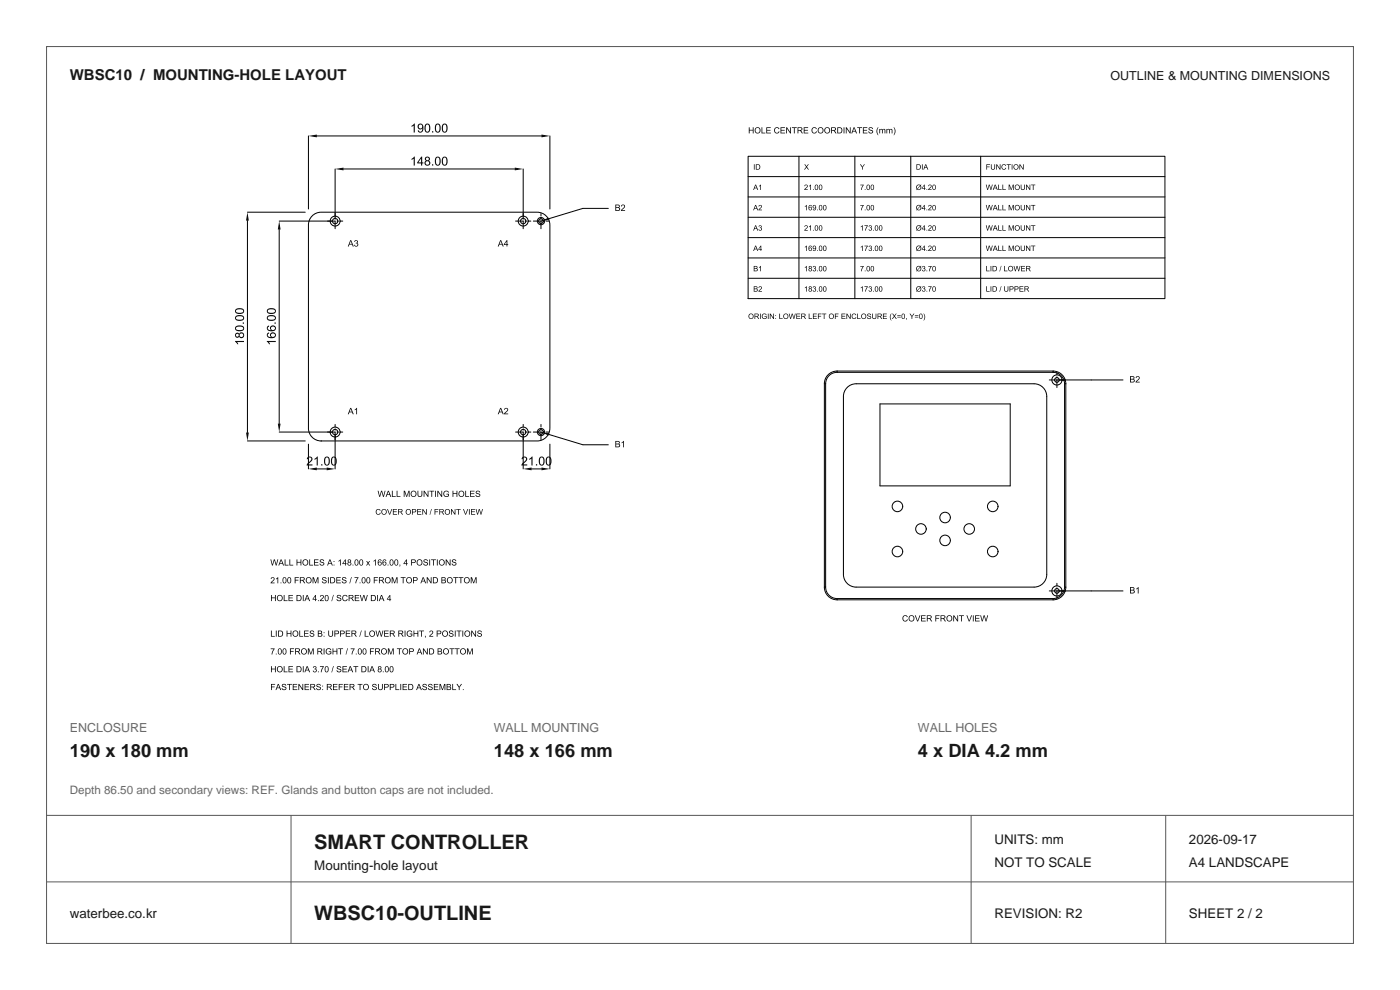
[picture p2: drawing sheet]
<svg xmlns="http://www.w3.org/2000/svg" width="297mm" height="210mm" viewBox="0 0 297 210" stroke-linecap="round" stroke-linejoin="round" font-family="sans-serif">
<defs><g id="words">
<g font-size="4.2" fill="#151a19">
<text x="66.7" y="180">SMART CONTROLLER</text>
<text x="66.7" y="195.2">WBSC10-OUTLINE</text>
</g>
<g font-size="3.9" fill="#151a19">
<text x="14.8" y="160.6">190 x 180 mm</text>
<text x="104.8" y="160.6">148 x 166 mm</text>
<text x="194.7" y="160.6">4 x DIA 4.2 mm</text>
</g>
<text font-size="3.2" fill="#151a19" x="14.8" y="16.9">WBSC10 / MOUNTING-HOLE LAYOUT</text>
<g font-size="2.8" fill="#151a19">
<text x="211" y="179">UNITS: mm</text>
<text x="252.2" y="179">2026-09-17</text>
<text x="66.7" y="184.6">Mounting-hole layout</text>
<text x="211" y="183.9">NOT TO SCALE</text>
<text x="252.2" y="183.9">A4 LANDSCAPE</text>
<text x="14.8" y="194.8">waterbee.co.kr</text>
<text x="211" y="194.8">REVISION: R2</text>
<text x="252.2" y="194.8">SHEET 2 / 2</text>
</g>
<text font-size="2.6" fill="#151a19" x="235.6" y="16.9">OUTLINE &amp; MOUNTING DIMENSIONS</text>
<g font-size="2.6" fill="#626c67">
<text x="14.8" y="155.3">ENCLOSURE</text>
<text x="104.8" y="155.3">WALL MOUNTING</text>
<text x="194.7" y="155.3">WALL HOLES</text>
</g>
<text font-size="2.5" fill="#626c67" x="14.8" y="168.4">Depth 86.50 and secondary views: REF. Glands and button caps are not included.</text>
</g></defs>
<path d="M9.9 9.9h277.2v190.2h-277.2zM9.9 173h277.2M61.7 173v27.1M206 173v27.1M247.3 173v27.1M9.9 187.1h277.2" fill="none" stroke="#505955" stroke-width=".21"/>
<path d="M49.1 25.4h198.8v121.8h-198.8z" fill="#fff"/>
<g fill="none" stroke="#000" stroke-width=".21">
<path d="M65.4 28.8v15.5M67.2 28.8h47.7M71.1 35.8v10.7M72.9 35.8h36.3M111 35.8v10.7M116.7 28.8v15.5M158.7 33.2h88.4v30.1h-88.4zM158.7 37.5h88.4M169.5 33.2v30.1M181.4 33.2v30.1M193.2 33.2v30.1M208 33.2v30.1"/>
<path d="M52.5 45h12.3M52.5 46.8v45M59.2 46.9h11.9v1.6M59.2 48.7v41.2M66.4 45.6l1.1-.5 .6-.1h45.9a2.7 2.7 0 0 1 2.7 2.7v43.1a2.7 2.7 0 0 1-2.7 2.7h-45.9a2.7 2.7 0 0 1-2.7-2.7v-43.1a2.69 2.69 0 0 1 1-2.1zM71.5 46.9h.3M72.2 46.9h.5M109.4 46.9h1.6v1.6M111.4 46.9h.3M112.1 46.9h.5M113.1 46.9h1.7M114.8 45.3v.5"/>
<path d="M114.8 46.2v.3M114.8 46.9v1.6M115.2 46.9h.2M115.8 46.9h.6M129.1 44.2h-5.4l-8.9 2.7M158.7 41.8h88.4M158.7 46.1h88.4M158.7 50.4h88.4M158.7 54.7h88.4M158.7 59h88.4M177.6 78.7a2.7 2.7 0 0 0-2.7 2.7M177.6 79a2.43 2.43 0 0 0-2.4 2.4"/>
<path d="M177.6 78.7v.3M177.6 79h45.8M177.6 78.7h45.8M223.4 78.7a2.7 2.7 0 0 1 2.7 2.7M223.4 79a2.43 2.43 0 0 1 2.4 2.4M223.4 78.7v.3M224.2 79v.5M224.2 79.9v.3M52.5 93.5h12.3M59.2 91.7h11.9v7.8M65.4 94.2v5.3M67.2 99.5h2.1"/>
<path d="M71.1 90v.6M71.1 91v.2M71.5 91.7h.3M72.2 91.7h.5M109.4 91.7h1.6v7.8M111 90v.6M111 91v.2M111.4 91.7h.3M112.1 91.7h.5M112.8 99.5h2.1M113.1 91.7h1.7M114.8 90v.6"/>
<path d="M114.8 91v.2M114.8 91.7v1.6M114.8 91.7l8.9 2.6h5.4M115.2 91.7h.2M115.8 91.7h.6M116.7 94.2v5.3M174.9 81.4v43.1M174.9 81.4h.3M175.2 81.4v43.1M179.9 82l1.1-.5 .6-.1h37.8a2.7 2.7 0 0 1 2.7 2.7v37.7a2.7 2.7 0 0 1-2.7 2.7h-37.8a2.7 2.7 0 0 1-2.7-2.7v-37.7a2.69 2.69 0 0 1 1-2.1zM186.7 85.7h27.6v17.4h-27.6zM222.6 80.6h15.6"/>
<path d="M224.2 80.6v1.6M225.8 81.4h.3M225.8 81.4v43.1M226.1 81.4v43.1M174.9 124.5a2.7 2.7 0 0 0 2.7 2.7M174.9 124.5h.3M175.2 124.5a2.43 2.43 0 0 0 2.4 2.5M177.6 127.2h45.8M177.6 127h45.8M177.6 127v.2M222.6 125.3h15.6M223.4 127v.2"/>
<path d="M224.2 123.7v.6M224.2 124.7v.2M224.2 125.3v1.7M225.8 124.5a2.43 2.43 0 0 1-2.4 2.5M225.8 124.5h.3M226.1 124.5a2.7 2.7 0 0 1-2.7 2.7"/>
<circle cx="71.1" cy="46.9" r=".57"/>
<circle cx="71.1" cy="46.9" r="1.05"/>
<circle cx="111" cy="46.9" r=".57"/>
<circle cx="111" cy="46.9" r="1.05"/>
<circle cx="114.8" cy="46.9" r=".77"/>
<circle cx="114.8" cy="46.9" r=".5"/>
<circle cx="71.1" cy="91.7" r=".57"/>
<circle cx="71.1" cy="91.7" r="1.05"/>
<circle cx="111" cy="91.7" r=".57"/>
<circle cx="111" cy="91.7" r="1.05"/>
<circle cx="114.8" cy="91.7" r=".77"/>
<circle cx="114.8" cy="91.7" r=".5"/>
<circle cx="224.2" cy="80.6" r="1.08"/>
<circle cx="224.2" cy="80.6" r=".5"/>
<circle cx="190.4" cy="117" r="1.12"/>
<circle cx="190.4" cy="107.4" r="1.12"/>
<circle cx="195.4" cy="112.2" r="1.12"/>
<circle cx="200.5" cy="114.6" r="1.12"/>
<circle cx="200.5" cy="109.8" r="1.12"/>
<circle cx="205.6" cy="112.2" r="1.12"/>
<circle cx="210.6" cy="117" r="1.12"/>
<circle cx="210.6" cy="107.4" r="1.12"/>
<circle cx="224.2" cy="125.3" r="1.08"/>
<circle cx="224.2" cy="125.3" r=".5"/>
</g>
<g fill="#000">
<path d="M65.4 28.8l1.8-.3v.6zM71.1 35.8l1.8-.2v.5zM109.2 35.6l1.8 .2-1.8 .3zM114.9 28.5l1.8 .3-1.8 .3zM52.5 45l.3 1.8h-.6zM59.2 46.9l.3 1.8h-.6zM114.8 46.9l1.6-.7 .1 .4zM52.2 91.8h.6l-.3 1.7zM58.9 89.9h.6l-.3 1.8zM65.4 99.5l1.8-.3v.6zM69.3 99.2l1.8 .3-1.8 .3zM111 99.5l1.8-.3v.6z"/>
<path d="M114.8 91.7l1.7 .3-.1 .4zM114.9 99.2l1.8 .3-1.8 .3zM224.2 80.6l1.8-.2v.4zM224.2 125.3l1.8-.2v.5z"/>
<path d="M87.3 26.7l.7-.5v1.9h-.2v-1.5l-.5 .3zM88.8 26.4a.73 .73 0 0 1 .9 0 .73 .73 0 0 1 .1 .9 .62 .62 0 0 1-.4 .8 .62 .62 0 0 1-.8-.4l.2-.1a.43 .43 0 0 0 .6 .2 .43 .43 0 0 0 .2-.6 .6 .6 0 0 1-.9 .1 .6 .6 0 0 1 .1-.9zM88.7 26.8a.45 .45 0 0 0 .9 0 .45 .45 0 0 0-.9 0zM90.3 26.3a.75 .75 0 0 1 .9 .2 .75 .75 0 0 1 .1 .9 .65 .65 0 0 1-.8 .7 .65 .65 0 0 1-.4-.9zM90.4 26.5a1.2 1.2 0 0 0 .3 1.4 .98 .98 0 0 0 0-1.5zM91.6 27.8h.3v.3h-.3zM92.5 26.3a.75 .75 0 0 1 .9 .2 .75 .75 0 0 1 .1 .9 .65 .65 0 0 1-.8 .7 .65 .65 0 0 1-.4-.9zM92.6 26.5a1.2 1.2 0 0 0 .3 1.4 .98 .98 0 0 0 0-1.5zM94 26.3a.75 .75 0 0 1 .8 .2 .75 .75 0 0 1 .1 .9 .65 .65 0 0 1-.7 .7 .65 .65 0 0 1-.5-.9zM94.1 26.5a1.2 1.2 0 0 0 .2 1.4 .98 .98 0 0 0 0-1.5z" fill-rule="evenodd"/>
<path d="M87.3 33.7l.7-.5v1.9h-.2v-1.5l-.5 .3zM89.4 33.2h.2v1.3h.2v.2h-.2v.4h-.3v-.4h-.8v-.2zM89.3 33.6l-.6 .9h.6zM90.3 33.4a.5 .5 0 0 1 .7-.1 .5 .5 0 0 1-.1 .8 .56 .56 0 0 1 .2 .8 .56 .56 0 0 1-.9 0 .56 .56 0 0 1 .2-.8l-.3-.3zM90.4 33.7a.3 .3 0 0 0 .6 0 .3 .3 0 0 0-.6 0zM90.3 34.6a.4 .4 0 0 0 .8 0 .4 .4 0 0 0-.8 0zM91.6 34.9h.3v.2h-.3zM92.5 33.3a.75 .75 0 0 1 .9 .2 .75 .75 0 0 1 .1 .9 .65 .65 0 0 1-.8 .7 .65 .65 0 0 1-.4-.9zM92.6 33.5a1.2 1.2 0 0 0 .3 1.5 .98 .98 0 0 0 0-1.6zM94 33.3a.75 .75 0 0 1 .8 .2 .75 .75 0 0 1 .1 .9 .65 .65 0 0 1-.7 .7 .65 .65 0 0 1-.5-.9zM94.1 33.5a1.2 1.2 0 0 0 .2 1.5 .98 .98 0 0 0 0-1.6z" fill-rule="evenodd"/>
<path d="M158.9 27h.1v.5h.7v-.5h.2v1.3h-.2v-.6h-.7v.6h-.1zM160.1 27.7a.65 .65 0 0 1 1.3 0 .65 .65 0 0 1-1.3 0zM160.3 27.6a.5 .5 0 0 0 1 0 .5 .5 0 0 0-1 0zM161.6 27h.1v1.1h.7v.2h-.8zM162.6 27h.9v.2h-.8v.4h.8v.1h-.8v.4h.8v.2h-.9zM164.4 27.2l.6-.2 .3 .4h-.1a.48 .48 0 0 0-.9 .2 .48 .48 0 0 0 .6 .6l.3-.4 .2 .1a.63 .63 0 0 1-1 .3 .63 .63 0 0 1 0-1zM165.6 27h.9v.2h-.7v.4h.7v.1h-.7v.4h.7v.2h-.9zM166.8 27h.2l.6 1v-1h.2v1.3h-.2l-.7-1v1h-.1zM168 27h1v.2h-.4v1.1h-.2v-1.1h-.4zM169.2 27h.6a.36 .36 0 0 1 .4 .3 .36 .36 0 0 1-.3 .4l.4 .6h-.2l-.5-.6h-.2v.6h-.2zM169.4 27.1v.5h.3a.23 .23 0 0 0 .4-.2 .23 .23 0 0 0-.3-.3zM170.5 27h.9v.2h-.7v.4h.7v.1h-.7v.4h.8v.2h-1zM172.3 27.2l.6-.2 .4 .4h-.2a.48 .48 0 0 0-.8 .2 .48 .48 0 0 0 .6 .6l.2-.4 .2 .1a.63 .63 0 0 1-1 .3 .63 .63 0 0 1 0-1zM173.5 27.7a.65 .65 0 0 1 1.3 0 .65 .65 0 0 1-1.3 0zM173.6 27.6a.5 .5 0 0 0 1 0 .5 .5 0 0 0-1 0zM174.9 27.7a.65 .65 0 0 1 1.3 0 .65 .65 0 0 1-1.3 0zM175 27.6a.5 .5 0 0 0 1 0 .5 .5 0 0 0-1 0zM176.3 27h.6a.36 .36 0 0 1 .5 .3 .36 .36 0 0 1-.4 .4l.5 .6h-.2l-.6-.6h-.2v.6h-.2zM176.5 27.1v.5h.4a.23 .23 0 0 0 .3-.2 .23 .23 0 0 0-.3-.3zM177.6 27h.5a.65 .65 0 0 1 .6 .6 .65 .65 0 0 1-.6 .7h-.5zM177.8 27.2v.9a.53 .53 0 0 0 .7-.4 .53 .53 0 0 0-.7-.5zM179 27h.1v1.3h-.1zM179.4 27h.2l.7 1v-1h.2v1.3h-.2l-.7-1v1h-.2zM181.1 27h.2l.5 1.3h-.2l-.1-.4h-.6l-.1 .4h-.2zM181.2 27.1l-.2 .7h.4zM181.9 27h1v.2h-.5v1.1h-.1v-1.1h-.4zM183.1 27h.9v.2h-.8v.4h.7v.1h-.7v.4h.8v.2h-.9zM184.4 27.1a.51 .51 0 0 1 .8 .3h-.2a.28 .28 0 0 0-.3-.3 .28 .28 0 0 0-.2 .3l.1 .1a.45 .45 0 0 1 .5 .2 .45 .45 0 0 1-.1 .6 .54 .54 0 0 1-.8-.4l.6 .3 .3-.3-.3-.2a.41 .41 0 0 1-.5-.1 .41 .41 0 0 1 .1-.5zM186.3 27h.1a1.5 1.5 0 0 0 0 1.7h-.1a1.31 1.31 0 0 1 0-1.7zM186.5 27.4l.2 .1 .3-.2 .2 .2 .3-.2 .2 .1 .1 .9h-.1v-.7a.19 .19 0 0 0-.2-.1 .19 .19 0 0 0-.2 .1v.7h-.2v-.6a.21 .21 0 0 0-.3-.2 .21 .21 0 0 0-.1 .3v.5h-.2zM188.1 27.4l.1 .1 .3-.2 .2 .2 .3-.2 .2 .1 .1 .9h-.1v-.7a.19 .19 0 0 0-.2-.1 .19 .19 0 0 0-.2 .1v.7h-.2v-.6a.21 .21 0 0 0-.3-.2 .21 .21 0 0 0-.1 .3v.5h-.1zM189.6 27a1.16 1.16 0 0 1 .1 1.7h-.1a1.5 1.5 0 0 0 0-1.7z" fill-rule="evenodd"/>
<path d="M159.9 34.8h.2v1.2h-.2zM160.3 34.8h.4a.57 .57 0 0 1 .6 .6 .57 .57 0 0 1-.5 .6h-.5zM160.5 35v.8a.47 .47 0 0 0 .6-.4 .47 .47 0 0 0-.6-.4z" fill-rule="evenodd"/>
<path d="M170.6 34.8h.2l.3 .5 .3-.5h.2l-.4 .6 .4 .6h-.2l-.3-.5-.3 .5h-.2l.4-.6z" fill-rule="evenodd"/>
<path d="M182.5 39.2h.7l-.4 1.1h-.1v-.3l.4-.7h-.6zM183.5 40.1h.1v.2h-.1zM184 39.2a.53 .53 0 0 1 .6 .5 .53 .53 0 0 1-.6 .6l-.2-.6zM184 39.4l.1 .8a.47 .47 0 0 0 .3-.5 .47 .47 0 0 0-.3-.4zM184.9 39.2a.53 .53 0 0 1 .6 .5 .53 .53 0 0 1-.6 .6l-.2-.6zM184.9 39.4l.1 .8a.47 .47 0 0 0 .3-.5 .47 .47 0 0 0-.3-.4z" fill-rule="evenodd"/>
<path d="M182.4 34.8h.2l.4 .6 .3-.6h.2l-.5 .7v.5h-.1v-.5z" fill-rule="evenodd"/>
<path d="M194.4 34.8h.4a.57 .57 0 0 1 .6 .6 .57 .57 0 0 1-.6 .6h-.4zM194.6 35v.8a.47 .47 0 0 0 .6-.4 .47 .47 0 0 0-.6-.4zM195.6 34.8h.1v1.2h-.1zM196.3 34.8h.2l.4 1.2h-.1l-.2-.4h-.4l-.2 .4h-.1zM196.4 35l-.2 .5h.4z" fill-rule="evenodd"/>
<path d="M194.5 39.3l.4-.2 .4 .2 .1-.2-.1 .2a.58 .58 0 0 1 0 .8 .58 .58 0 0 1-.7 .1l-.2 .1 .1-.2-.1-.4zM194.6 39.4v.6l.6-.6-.3-.1zM195.2 39.5l-.5 .6a.43 .43 0 0 0 .5-.1 .43 .43 0 0 0 0-.5zM196.1 39.2h.1v.7h.1l-.1 .4h-.2v-.3h-.5zM196 39.4l-.3 .5h.3zM196.5 40.1h.2v.2h-.2zM197 39.2a.39 .39 0 0 1 .6 .2 .39 .39 0 0 1-.3 .5l-.2 .3h.5v.1h-.7l.1-.3a.51 .51 0 0 0 .4-.7l-.5 .2zM198 39.2a.53 .53 0 0 1 .6 .5 .53 .53 0 0 1-.6 .6l-.2-.6zM198 39.4l.1 .8a.47 .47 0 0 0 .3-.5 .47 .47 0 0 0-.3-.4z" fill-rule="evenodd"/>
<path d="M209.3 34.8h.7v.2h-.6v.3h.5v.2h-.5v.5h-.1zM210.2 34.8h.2v.7a.3 .3 0 0 0 .2 .4 .3 .3 0 0 0 .3-.2l.1-.9h.1v.7a.45 .45 0 0 1-.4 .5 .45 .45 0 0 1-.5-.5zM211.3 34.8h.2l.6 .9v-.9h.1v1.2h-.1l-.6-.9v.9h-.2zM212.6 35l.5-.1 .3 .3h-.1a.37 .37 0 0 0-.6-.1 .37 .37 0 0 0 0 .6 .37 .37 0 0 0 .6-.1h.2a.56 .56 0 0 1-.9 .3 .56 .56 0 0 1 0-.9zM213.6 34.8h.8v.2h-.3v1h-.2v-1h-.3zM214.6 34.8h.2v1.2h-.2zM215 35.4a.57 .57 0 0 1 1.1 0 .57 .57 0 0 1-1.1 0zM215.1 35.4a.45 .45 0 0 0 .9 0 .45 .45 0 0 0-.9 0zM216.3 34.8h.1l.6 .9v-.9h.2v1.2h-.2l-.6-.9v.9h-.1z" fill-rule="evenodd"/>
<path d="M74.3 50.9h.2l.5 1.4h-.2l-.1-.4h-.6l-.1 .4h-.2zM74.4 51.1l-.2 .6h.4zM75.3 51a.36 .36 0 0 1 .5 0 .36 .36 0 0 1 0 .6 .42 .42 0 0 1 0 .7 .42 .42 0 0 1-.7-.4h.2a.27 .27 0 0 0 .3 .3 .27 .27 0 0 0 .2-.4 .27 .27 0 0 0-.3-.1v-.2a.23 .23 0 0 0 .3-.2 .23 .23 0 0 0-.3-.2 .23 .23 0 0 0-.2 .2h-.2z" fill-rule="evenodd"/>
<path d="M106.1 50.9h.2l.6 1.4h-.2l-.2-.4h-.6l-.1 .4h-.2zM106.2 51.1l-.2 .6h.4zM107.5 50.9h.1v.9h.2v.2h-.2v.3h-.1v-.3h-.6zM107.5 51.2l-.5 .6h.5z" fill-rule="evenodd"/>
<path d="M130.5 43.4h.5a.34 .34 0 0 1 .5 .2 .34 .34 0 0 1-.2 .4 .38 .38 0 0 1 .2 .5 .38 .38 0 0 1-.4 .2h-.6zM130.7 43.6v.4l.6-.1a.23 .23 0 0 0 0-.3 .23 .23 0 0 0-.3 0zM130.7 44.1v.5l.6-.1a.25 .25 0 0 0 0-.3 .25 .25 0 0 0-.3-.1zM131.9 43.5a.46 .46 0 0 1 .7 .2 .46 .46 0 0 1-.4 .6l-.3 .3h.7v.1h-.9l.1-.3a.7 .7 0 0 0 .6-.8l-.3-.1-.2 .3h-.2z" fill-rule="evenodd"/>
<path d="M160.2 39.2h.2l.4 1.1h-.1l-.2-.3h-.4l-.2 .3h-.1zM160.3 39.3l-.2 .5h.4zM161 39.4l.4-.2v1.1h-.1v-.9l-.3 .2z" fill-rule="evenodd"/>
<path d="M160.2 43.5h.2l.4 1.1h-.1l-.2-.3h-.4l-.2 .3h-.1zM160.3 43.6l-.2 .5h.4zM161 43.6a.39 .39 0 0 1 .6 .1 .39 .39 0 0 1-.3 .6l-.2 .2h.5v.1h-.7l.1-.2a.51 .51 0 0 0 .4-.8l-.5 .2z" fill-rule="evenodd"/>
<path d="M160.2 47.8h.2l.4 1.1h-.1l-.2-.3h-.4l-.2 .3h-.1zM160.3 47.9l-.2 .6h.4zM161 47.9a.3 .3 0 0 1 .5 0 .3 .3 0 0 1-.1 .4 .36 .36 0 0 1 0 .6 .36 .36 0 0 1-.5-.3h.1a.23 .23 0 0 0 .3 .2 .23 .23 0 0 0 .2-.3 .23 .23 0 0 0-.3-.1v-.1a.2 .2 0 0 0 .2-.2 .2 .2 0 0 0-.2-.2 .2 .2 0 0 0-.1 .2h-.2z" fill-rule="evenodd"/>
<path d="M160.2 52.1h.2l.4 1.1h-.1l-.2-.3h-.4l-.2 .3h-.1zM160.3 52.2l-.2 .6h.4zM161.4 52.1h.1v.7h.1l-.1 .4h-.1v-.2h-.5zM161.4 52.3l-.4 .5h.4z" fill-rule="evenodd"/>
<path d="M159.9 56.4h.4a.29 .29 0 0 1 .4 .2 .29 .29 0 0 1-.2 .3 .32 .32 0 0 1 .2 .4 .32 .32 0 0 1-.4 .2h-.4zM160.1 56.5v.4l.4-.1v-.2zM160.1 57v.4l.5-.1-.1-.2zM161 56.7l.4-.3v1.1h-.1v-.8l-.3 .1z" fill-rule="evenodd"/>
<path d="M170.7 43.8l.5-.3v1.1h-.2v-.9l-.3 .2zM171.6 43.6l.4-.1 .2 .3h-.1a.23 .23 0 0 0-.3-.2 .23 .23 0 0 0-.1 .3l-.1 .1a.36 .36 0 0 1 .6 .2 .36 .36 0 0 1-.3 .5 .36 .36 0 0 1-.4-.4zM171.7 44.3a.25 .25 0 0 0 .5 0 .25 .25 0 0 0-.5 0zM172.5 43.6a.53 .53 0 0 1 .7 .4 .53 .53 0 0 1-.6 .6l-.2-.3 .4 .2 .2-.4a.36 .36 0 0 1-.5 0 .36 .36 0 0 1 0-.5zM172.5 43.8a.25 .25 0 0 0 .5 0 .25 .25 0 0 0-.5 0zM173.4 44.4h.1v.2h-.1zM173.9 43.5a.53 .53 0 0 1 .6 .5 .53 .53 0 0 1-.6 .6l-.2-.6zM173.9 43.7l.1 .8a.47 .47 0 0 0 .3-.5 .47 .47 0 0 0-.3-.4zM174.8 43.5a.53 .53 0 0 1 .6 .5 .53 .53 0 0 1-.6 .6l-.2-.6zM174.8 43.7l.1 .8a.47 .47 0 0 0 .3-.5 .47 .47 0 0 0-.3-.4z" fill-rule="evenodd"/>
<path d="M170.7 52.4l.5-.3v1.1h-.2v-.9l-.3 .2zM171.6 52.2l.4-.1 .2 .3h-.1a.23 .23 0 0 0-.3-.2 .23 .23 0 0 0-.1 .3l-.1 .2a.36 .36 0 0 1 .6 .1 .36 .36 0 0 1-.3 .5 .36 .36 0 0 1-.4-.4zM171.7 52.9a.25 .25 0 0 0 .5 0 .25 .25 0 0 0-.5 0zM172.5 52.2a.53 .53 0 0 1 .7 .4 .53 .53 0 0 1-.6 .6l-.2-.2 .4 .1 .2-.4a.36 .36 0 0 1-.5 0 .36 .36 0 0 1 0-.5zM172.5 52.5a.25 .25 0 0 0 .5 0 .25 .25 0 0 0-.5 0zM173.4 53.1h.1v.1h-.1zM173.9 52.2a.53 .53 0 0 1 .6 .5 .53 .53 0 0 1-.6 .5l-.2-.5zM173.9 52.3l.1 .8a.47 .47 0 0 0 .3-.4 .47 .47 0 0 0-.3-.5zM174.8 52.2a.53 .53 0 0 1 .6 .5 .53 .53 0 0 1-.6 .5l-.2-.5zM174.8 52.3l.1 .8a.47 .47 0 0 0 .3-.4 .47 .47 0 0 0-.3-.5z" fill-rule="evenodd"/>
<path d="M170.7 56.7l.5-.3v1.1h-.2v-.8l-.3 .1zM171.6 56.5a.3 .3 0 0 1 .5 0 .3 .3 0 0 1-.1 .4 .34 .34 0 0 1 .1 .5 .34 .34 0 0 1-.5 0 .34 .34 0 0 1 .1-.5l-.1-.1zM171.7 56.7a.2 .2 0 0 0 .4 0 .2 .2 0 0 0-.4 0zM171.7 57.2a.23 .23 0 0 0 .4 0 .23 .23 0 0 0-.4 0zM172.5 56.5a.3 .3 0 0 1 .5 0 .3 .3 0 0 1-.1 .4 .36 .36 0 0 1 0 .7 .36 .36 0 0 1-.5-.4h.1a.23 .23 0 0 0 .3 .2 .23 .23 0 0 0 .2-.2 .23 .23 0 0 0-.3-.2v-.1a.2 .2 0 0 0 .2-.2 .2 .2 0 0 0-.2-.2 .2 .2 0 0 0-.2 .2h-.1zM173.4 57.4h.1v.1h-.1zM173.9 56.5a.53 .53 0 0 1 .6 .5 .53 .53 0 0 1-.6 .5l-.2-.5zM173.9 56.6l.1 .8a.47 .47 0 0 0 .3-.4 .47 .47 0 0 0-.3-.5zM174.8 56.5a.53 .53 0 0 1 .6 .5 .53 .53 0 0 1-.6 .5l-.2-.5zM174.8 56.6l.1 .8a.47 .47 0 0 0 .3-.4 .47 .47 0 0 0-.3-.5z" fill-rule="evenodd"/>
<path d="M170.8 39.2a.39 .39 0 0 1 .5 .2 .39 .39 0 0 1-.3 .5l-.2 .3h.6v.1h-.8l.1-.3a.51 .51 0 0 0 .4-.7l-.5 .2zM171.6 39.4l.4-.2v1.1h-.1v-.9l-.3 .2zM172.5 40.1h.1v.2h-.1zM173 39.2a.53 .53 0 0 1 .6 .5 .53 .53 0 0 1-.5 .6l-.3-.6zM173 39.4l.1 .8a.47 .47 0 0 0 .3-.5 .47 .47 0 0 0-.3-.4zM173.9 39.2a.53 .53 0 0 1 .6 .5 .53 .53 0 0 1-.6 .6l-.2-.6zM173.9 39.4l.1 .8a.47 .47 0 0 0 .3-.5 .47 .47 0 0 0-.3-.4z" fill-rule="evenodd"/>
<path d="M170.8 47.9a.39 .39 0 0 1 .5 .1 .39 .39 0 0 1-.3 .6l-.2 .2h.6v.1h-.8l.1-.2a.51 .51 0 0 0 .4-.8l-.5 .2zM171.6 48.1l.4-.3v1.1h-.1v-.9l-.3 .2zM172.5 48.8h.1v.1h-.1zM173 47.9a.53 .53 0 0 1 .6 .4 .53 .53 0 0 1-.5 .6l-.3-.5zM173 48l.1 .8a.47 .47 0 0 0 .3-.4 .47 .47 0 0 0-.3-.5zM173.9 47.9a.53 .53 0 0 1 .6 .4 .53 .53 0 0 1-.6 .6l-.2-.5zM173.9 48l.1 .8a.47 .47 0 0 0 .3-.4 .47 .47 0 0 0-.3-.5z" fill-rule="evenodd"/>
<path d="M182.5 43.5h.7l-.4 1.1h-.1v-.3l.4-.7h-.6zM183.5 44.4h.1v.2h-.1zM184 43.5a.53 .53 0 0 1 .6 .5 .53 .53 0 0 1-.6 .6l-.2-.6zM184 43.7l.1 .8a.47 .47 0 0 0 .3-.5 .47 .47 0 0 0-.3-.4zM184.9 43.5a.53 .53 0 0 1 .6 .5 .53 .53 0 0 1-.6 .6l-.2-.6zM184.9 43.7l.1 .8a.47 .47 0 0 0 .3-.5 .47 .47 0 0 0-.3-.4z" fill-rule="evenodd"/>
<path d="M182.5 56.4h.7l-.4 1.1h-.1v-.3l.4-.6h-.6zM183.5 57.4h.1v.1h-.1zM184 56.5a.53 .53 0 0 1 .6 .5 .53 .53 0 0 1-.6 .5l-.2-.5zM184 56.6l.1 .8a.47 .47 0 0 0 .3-.4 .47 .47 0 0 0-.3-.5zM184.9 56.5a.53 .53 0 0 1 .6 .5 .53 .53 0 0 1-.6 .5l-.2-.5zM184.9 56.6l.1 .8a.47 .47 0 0 0 .3-.4 .47 .47 0 0 0-.3-.5z" fill-rule="evenodd"/>
<path d="M182.6 48.1l.4-.3v1.1h-.1v-.9l-.3 .2zM183.4 47.8h.7l-.4 1.1h-.2l.1-.3 .3-.7h-.5zM184.4 47.9a.3 .3 0 0 1 .4 0 .3 .3 0 0 1 0 .4 .36 .36 0 0 1 0 .6 .36 .36 0 0 1-.5-.3h.1a.23 .23 0 0 0 .3 .2 .23 .23 0 0 0 .1-.3 .23 .23 0 0 0-.3-.1l.1-.1a.2 .2 0 0 0 .2-.2 .2 .2 0 0 0-.2-.2 .2 .2 0 0 0-.2 .2h-.1zM185.2 48.8h.2v.1h-.2zM185.7 47.9a.53 .53 0 0 1 .7 .4 .53 .53 0 0 1-.6 .6l-.2-.5zM185.8 48l.1 .8a.47 .47 0 0 0 .3-.4 .47 .47 0 0 0-.3-.5zM186.6 47.9a.53 .53 0 0 1 .6 .4 .53 .53 0 0 1-.5 .6l-.2-.5zM186.7 48v.8a.47 .47 0 0 0 .4-.4 .47 .47 0 0 0-.4-.5z" fill-rule="evenodd"/>
<path d="M182.6 52.4l.4-.3v1.1h-.1v-.9l-.3 .2zM183.4 52.1h.7l-.4 1.1h-.2l.1-.3 .3-.6h-.5zM184.4 52.2a.3 .3 0 0 1 .4 0 .3 .3 0 0 1 0 .4 .36 .36 0 0 1 0 .6 .36 .36 0 0 1-.5-.3h.1a.23 .23 0 0 0 .3 .2 .23 .23 0 0 0 .1-.3 .23 .23 0 0 0-.3-.1l.1-.1a.2 .2 0 0 0 .2-.2 .2 .2 0 0 0-.2-.2 .2 .2 0 0 0-.2 .2h-.1zM185.2 53.1h.2v.1h-.2zM185.7 52.2a.53 .53 0 0 1 .7 .5 .53 .53 0 0 1-.6 .5l-.2-.5zM185.8 52.3l.1 .8a.47 .47 0 0 0 .3-.4 .47 .47 0 0 0-.3-.5zM186.6 52.2a.53 .53 0 0 1 .6 .5 .53 .53 0 0 1-.5 .5l-.2-.5zM186.7 52.3v.8a.47 .47 0 0 0 .4-.4 .47 .47 0 0 0-.4-.5z" fill-rule="evenodd"/>
<path d="M194.5 43.6l.4-.1 .4 .1 .1-.2-.1 .3a.58 .58 0 0 1 0 .7 .58 .58 0 0 1-.7 .1l-.2 .1 .1-.2-.1-.4zM194.6 43.7v.6l.6-.6-.3-.1zM195.2 43.8l-.5 .6a.43 .43 0 0 0 .5 0 .43 .43 0 0 0 0-.6zM196.1 43.5h.1v.7h.1l-.1 .4h-.2v-.3h-.5zM196 43.7l-.3 .5h.3zM196.5 44.4h.2v.2h-.2zM197 43.6a.39 .39 0 0 1 .6 .1 .39 .39 0 0 1-.3 .6l-.2 .2h.5v.1h-.7l.1-.2a.51 .51 0 0 0 .4-.8l-.5 .2zM198 43.5a.53 .53 0 0 1 .6 .5 .53 .53 0 0 1-.6 .6l-.2-.6zM198 43.7l.1 .8a.47 .47 0 0 0 .3-.5 .47 .47 0 0 0-.3-.4z" fill-rule="evenodd"/>
<path d="M194.5 47.9l.4-.1 .4 .1 .1-.2-.1 .3a.58 .58 0 0 1 0 .7 .58 .58 0 0 1-.7 .1l-.2 .1 .1-.1-.1-.4zM194.6 48v.6l.6-.6-.3-.1zM195.2 48.1l-.5 .6a.43 .43 0 0 0 .5 0 .43 .43 0 0 0 0-.6zM196.1 47.8h.1v.7h.1l-.1 .4h-.2v-.2h-.5zM196 48l-.3 .5h.3zM196.5 48.8h.2v.1h-.2zM197 47.9a.39 .39 0 0 1 .6 .1 .39 .39 0 0 1-.3 .6l-.2 .2h.5v.1h-.7l.1-.2a.51 .51 0 0 0 .4-.8l-.5 .2zM198 47.9a.53 .53 0 0 1 .6 .4 .53 .53 0 0 1-.6 .6l-.2-.5zM198 48l.1 .8a.47 .47 0 0 0 .3-.4 .47 .47 0 0 0-.3-.5z" fill-rule="evenodd"/>
<path d="M194.5 52.2l.4-.1 .4 .1 .1-.1-.1 .2a.58 .58 0 0 1 0 .8 .58 .58 0 0 1-.7 0l-.2 .1 .1-.1-.1-.4zM194.6 52.3v.7l.6-.7-.3-.1zM195.2 52.4l-.5 .6a.43 .43 0 0 0 .5 0 .43 .43 0 0 0 0-.6zM196.1 52.1h.1v.7h.1l-.1 .4h-.2v-.2h-.5zM196 52.3l-.3 .5h.3zM196.5 53.1h.2v.1h-.2zM197 52.2a.39 .39 0 0 1 .6 .2 .39 .39 0 0 1-.3 .5l-.2 .2h.5v.1h-.7l.1-.2a.51 .51 0 0 0 .4-.8l-.5 .2zM198 52.2a.53 .53 0 0 1 .6 .5 .53 .53 0 0 1-.6 .5l-.2-.5zM198 52.3l.1 .8a.47 .47 0 0 0 .3-.4 .47 .47 0 0 0-.3-.5z" fill-rule="evenodd"/>
<path d="M194.5 56.6l.4-.2 .4 .1 .1-.1-.1 .2a.58 .58 0 0 1 0 .8 .58 .58 0 0 1-.7 0l-.2 .1 .1-.1-.1-.4zM194.6 56.6v.7l.6-.7-.3-.1zM195.2 56.7l-.5 .6a.43 .43 0 0 0 .5 0 .43 .43 0 0 0 0-.6zM195.7 56.5a.3 .3 0 0 1 .5 0 .3 .3 0 0 1-.1 .4 .36 .36 0 0 1 0 .7 .36 .36 0 0 1-.5-.4h.1a.23 .23 0 0 0 .3 .2 .23 .23 0 0 0 .2-.2 .23 .23 0 0 0-.3-.2v-.1a.2 .2 0 0 0 .2-.2 .2 .2 0 0 0-.2-.2 .2 .2 0 0 0-.2 .2h-.1zM196.5 57.4h.2v.1h-.2zM196.9 56.4h.8l-.5 1.1h-.1v-.3l.4-.6h-.6zM198 56.5a.53 .53 0 0 1 .6 .5 .53 .53 0 0 1-.6 .5l-.2-.5zM198 56.6l.1 .8a.47 .47 0 0 0 .3-.4 .47 .47 0 0 0-.3-.5z" fill-rule="evenodd"/>
<path d="M209.2 56.4h.2v1h.5v.1h-.7zM210.1 56.4h.2v1.1h-.2zM210.6 56.4h.4a.57 .57 0 0 1 .5 .6 .57 .57 0 0 1-.5 .5h-.4zM210.7 56.5v.9a.47 .47 0 0 0 .6-.4 .47 .47 0 0 0-.6-.5zM212.3 56.4h.2l-.5 1.2zM213 56.4h.2v1h.5v.1h-.7zM213.9 57a.57 .57 0 0 1 1.1 0 .57 .57 0 0 1-1.1 0zM214 57a.45 .45 0 0 0 .9 0 .45 .45 0 0 0-.9 0zM215 56.4h.2l.2 1 .3-1h.2l.2 1 .2-1h.2l-.3 1.1h-.2l-.2-.9-.3 .9h-.2zM216.6 56.4h.8v.1h-.6v.4h.6v.1h-.6v.4h.7v.1h-.9zM217.7 56.4h.5a.31 .31 0 0 1 .4 .3 .31 .31 0 0 1-.3 .3l.4 .5h-.2l-.3-.4-.4-.1v.5h-.1zM217.8 56.5v.4h.4a.18 .18 0 0 0 .2-.1 .18 .18 0 0 0-.1-.2z" fill-rule="evenodd"/>
<path d="M209.1 39.2h.2l.2 .9 .3-.9h.2l.2 .9 .2-.9h.2l-.3 1.1h-.2l-.2-1-.3 1h-.2zM211 39.2h.2l.5 1.1h-.2l-.1-.3h-.5l-.1 .3h-.2zM211.1 39.3l-.2 .5h.4zM211.8 39.2h.1v1h.6v.1h-.7zM212.7 39.2h.1v1h.6v.1h-.7zM214 39.2h.2l.3 .9 .4-.9h.2v1.1h-.2v-1l-.3 1h-.1l-.4-1v1h-.1zM215.3 39.7a.57 .57 0 0 1 1.1 0 .57 .57 0 0 1-1.1 0zM215.4 39.7a.45 .45 0 0 0 .9 0 .45 .45 0 0 0-.9 0zM216.5 39.2h.2v.6a.3 .3 0 0 0 .2 .4 .3 .3 0 0 0 .4-.2v-.8h.1v.6a.45 .45 0 0 1-.4 .5 .45 .45 0 0 1-.5-.5zM217.7 39.2h.1l.6 .9v-.9h.2v1.1h-.2l-.6-.9v.9h-.1zM218.7 39.2h.9v.1h-.3v1h-.2v-1h-.4z" fill-rule="evenodd"/>
<path d="M209.1 43.5h.2l.2 .9 .3-.9h.2l.2 .9 .2-.9h.2l-.3 1.1h-.2l-.2-1-.3 1h-.2zM211 43.5h.2l.5 1.1h-.2l-.1-.3h-.5l-.1 .3h-.2zM211.1 43.6l-.2 .5h.4zM211.8 43.5h.1v1h.6v.1h-.7zM212.7 43.5h.1v1h.6v.1h-.7zM214 43.5h.2l.3 .9 .4-.9h.2v1.1h-.2v-.9l-.3 .9h-.1l-.4-1v1h-.1zM215.3 44a.57 .57 0 0 1 1.1 0 .57 .57 0 0 1-1.1 0zM215.4 44a.45 .45 0 0 0 .9 0 .45 .45 0 0 0-.9 0zM216.5 43.5h.2v.6a.3 .3 0 0 0 .2 .4 .3 .3 0 0 0 .4-.2v-.8h.1v.6a.45 .45 0 0 1-.4 .5 .45 .45 0 0 1-.5-.5zM217.7 43.5h.1l.6 .9v-.9h.2v1.1h-.2l-.6-.9v.9h-.1zM218.7 43.5h.9v.1h-.3v1h-.2v-1h-.4z" fill-rule="evenodd"/>
<path d="M209.1 47.8h.2l.2 1 .3-1h.2l.2 1 .2-1h.2l-.3 1.1h-.2l-.2-1-.3 1h-.2zM211 47.8h.2l.5 1.1h-.2l-.1-.3h-.5l-.1 .3h-.2zM211.1 47.9l-.2 .6h.4zM211.8 47.8h.1v1h.6v.1h-.7zM212.7 47.8h.1v1h.6v.1h-.7zM214 47.8h.2l.3 1 .4-1h.2v1.1h-.2v-.9l-.3 .9h-.1l-.4-.9v.9h-.1zM215.3 48.4a.57 .57 0 0 1 1.1 0 .57 .57 0 0 1-1.1 0zM215.4 48.3a.45 .45 0 0 0 .9 0 .45 .45 0 0 0-.9 0zM216.5 47.8h.2v.6a.3 .3 0 0 0 .2 .4 .3 .3 0 0 0 .4-.2v-.8h.1v.6a.45 .45 0 0 1-.4 .5 .45 .45 0 0 1-.5-.5zM217.7 47.8h.1l.6 .9v-.9h.2v1.1h-.2l-.6-.9v.9h-.1zM218.7 47.8h.9v.1h-.3v1h-.2v-1h-.4z" fill-rule="evenodd"/>
<path d="M209.1 52.1h.2l.2 1 .3-1h.2l.2 1 .2-1h.2l-.3 1.1h-.2l-.2-1-.3 1h-.2zM211 52.1h.2l.5 1.1h-.2l-.1-.3h-.5l-.1 .3h-.2zM211.1 52.2l-.2 .6h.4zM211.8 52.1h.1v1h.6v.1h-.7zM212.7 52.1h.1v1h.6v.1h-.7zM214 52.1h.2l.3 1 .4-1h.2v1.1h-.2v-.9l-.3 .9h-.1l-.4-.9v.9h-.1zM215.3 52.7a.57 .57 0 0 1 1.1 0 .57 .57 0 0 1-1.1 0zM215.4 52.7a.45 .45 0 0 0 .9 0 .45 .45 0 0 0-.9 0zM216.5 52.1h.2v.7a.3 .3 0 0 0 .2 .3 .3 .3 0 0 0 .4-.2v-.8h.1v.7a.45 .45 0 0 1-.4 .5 .45 .45 0 0 1-.5-.5zM217.7 52.1h.1l.6 .9v-.9h.2v1.1h-.2l-.6-.9v.9h-.1zM218.7 52.1h.9v.1h-.3v1h-.2v-1h-.4z" fill-rule="evenodd"/>
<path d="M49.9 72.3h1.9v.3h-1.5l.3 .4h-.3zM50 70.7l.5-.1 .2 .2a.56 .56 0 0 1 .9-.1 .56 .56 0 0 1 0 .8 .56 .56 0 0 1-.9-.1 .5 .5 0 0 1-.7 .1 .5 .5 0 0 1 0-.8zM50.1 71.1a.3 .3 0 0 0 .6 0 .3 .3 0 0 0-.6 0zM50.8 71.1a.4 .4 0 0 0 .8 0 .4 .4 0 0 0-.8 0zM50 69.3l.5-.2a.83 .83 0 0 1 .9 0 .83 .83 0 0 1 .3 .9 1.15 1.15 0 0 1-1.8-.4zM50.2 69.4l-.1 .1a.66 .66 0 0 0 1 .5 .38 .38 0 0 0 .5-.4 .38 .38 0 0 0-.5-.3zM51.5 68.4h.3v.3h-.3zM50 67.1l.5-.2a.83 .83 0 0 1 .9 0 .83 .83 0 0 1 .3 .9 1.15 1.15 0 0 1-1.8-.3zM50.2 67.2l-.1 .1a.66 .66 0 0 0 1 .5 .38 .38 0 0 0 .5-.3 .38 .38 0 0 0-.5-.4zM50 65.6l.5-.2a.83 .83 0 0 1 .9 .1 .83 .83 0 0 1 .3 .8 1.15 1.15 0 0 1-1.8-.3zM50.2 65.7l-.1 .1a.66 .66 0 0 0 1 .6 .38 .38 0 0 0 .5-.4 .38 .38 0 0 0-.5-.4z" fill-rule="evenodd"/>
<path d="M56.6 72.3h1.9v.3h-1.5l.3 .4h-.2zM56.7 70.7l.4-.2v.3a.39 .39 0 0 0-.3 .5 .39 .39 0 0 0 .6 .2h.1a.6 .6 0 0 1 .1-.9 .6 .6 0 0 1 .9 .2 .6 .6 0 0 1-.4 .9 .95 .95 0 0 1-1 0 .95 .95 0 0 1-.5-.8zM57.5 71.1a.41 .41 0 0 0 .8 0 .41 .41 0 0 0-.8 0zM56.7 69.2l.4-.1v.2a.39 .39 0 0 0-.3 .5 .39 .39 0 0 0 .6 .2h.1a.6 .6 0 0 1 .1-.9 .6 .6 0 0 1 .9 .3 .6 .6 0 0 1-.4 .8 .95 .95 0 0 1-1 .1 .95 .95 0 0 1-.5-.9zM57.5 69.6a.41 .41 0 0 0 .8 0 .41 .41 0 0 0-.8 0zM58.2 68.4h.3v.3h-.3zM56.7 67.1l.5-.2a.83 .83 0 0 1 .9 0 .83 .83 0 0 1 .3 .9 1.15 1.15 0 0 1-1.8-.3zM57 67.2l-.2 .1a.66 .66 0 0 0 1 .5 .38 .38 0 0 0 .5-.3 .38 .38 0 0 0-.5-.4zM56.7 65.6l.5-.2a.83 .83 0 0 1 .9 .1 .83 .83 0 0 1 .3 .8 1.15 1.15 0 0 1-1.8-.3zM57 65.7l-.2 .1a.66 .66 0 0 0 1 .6 .38 .38 0 0 0 .5-.4 .38 .38 0 0 0-.5-.4z" fill-rule="evenodd"/>
<path d="M158.8 67.1a.57 .57 0 0 1 1.1 0 .57 .57 0 0 1-1.1 0zM158.9 67.1a.45 .45 0 0 0 .9 0 .45 .45 0 0 0-.9 0zM160.1 66.5h.5a.31 .31 0 0 1 .4 .3 .31 .31 0 0 1-.4 .3l.5 .6h-.2l-.4-.5h-.3v.5h-.1zM160.2 66.7v.3h.4a.18 .18 0 0 0 .2-.1 .18 .18 0 0 0-.1-.2zM161.2 66.5h.2v1.2h-.2zM161.8 66.7a.52 .52 0 0 1 .8 .1l-.1 .1a.45 .45 0 0 0-.7-.1 .45 .45 0 0 0 0 .7 .45 .45 0 0 0 .7-.1v-.2h-.3v-.1h.5v.4a.61 .61 0 0 1-.9 0 .61 .61 0 0 1 0-.8zM162.9 66.5h.1v1.2h-.1zM163.3 66.5h.2l.6 .9v-.9h.1v1.2h-.2l-.5-.9v.9h-.2zM164.5 66.8h.1v.2h-.1zM164.5 67.5h.1v.2h-.1zM165.3 66.5h.2v1h.5v.2h-.7zM166.2 67.1a.57 .57 0 0 1 1.1 0 .57 .57 0 0 1-1.1 0zM166.3 67.1a.45 .45 0 0 0 .9 0 .45 .45 0 0 0-.9 0zM167.3 66.5h.2l.2 1 .3-1h.2l.2 1 .2-1h.2l-.3 1.2h-.2l-.2-1-.3 1h-.2zM168.9 66.5h.9v.2h-.7v.3h.6v.1h-.6v.4h.7v.2h-.9zM170 66.5h.5a.31 .31 0 0 1 .4 .3 .31 .31 0 0 1-.3 .3l.4 .6h-.2l-.3-.5h-.4v.5h-.1zM170.1 66.7v.3h.5a.18 .18 0 0 0 .1-.1 .18 .18 0 0 0-.1-.2zM171.6 66.5h.1v1h.6v.2h-.7zM172.5 66.5h.8v.2h-.7v.3h.6v.1h-.6v.4h.7v.2h-.8zM173.5 66.5h.8v.2h-.6v.3h.5v.1h-.5v.6h-.2zM174.4 66.5h.9v.2h-.4v1h-.1v-1h-.4zM175.8 67.1a.6 .6 0 0 1 1.2 0 .6 .6 0 0 1-1.2 0zM176 67.1a.42 .42 0 0 0 .8 0 .42 .42 0 0 0-.8 0zM177.1 66.5h.8v.2h-.6v.3h.5v.1h-.5v.6h-.2zM178.5 66.5h.8v.2h-.6v.3h.6v.1h-.6v.4h.7v.2h-.9zM179.6 66.5h.1l.6 .9v-.9h.2v1.2h-.2l-.6-.9v.9h-.1zM180.8 66.7l.6-.2 .3 .3-.2 .1a.37 .37 0 0 0-.6-.1 .37 .37 0 0 0 .1 .6 .37 .37 0 0 0 .5-.1h.2a.56 .56 0 0 1-.9 .2 .56 .56 0 0 1 0-.8zM181.8 66.5h.2v1h.6v.2h-.8zM182.7 67.1a.57 .57 0 0 1 1.1 0 .57 .57 0 0 1-1.1 0zM182.8 67.1a.45 .45 0 0 0 .9 0 .45 .45 0 0 0-.9 0zM184.1 66.6a.45 .45 0 0 1 .7 .2l-.2 .1a.25 .25 0 0 0-.2-.3 .25 .25 0 0 0-.3 .3h.1a.43 .43 0 0 1 .6 .3 .43 .43 0 0 1-.3 .6 .43 .43 0 0 1-.5-.3l-.1-.2h.2a.27 .27 0 0 0 .3 .3 .27 .27 0 0 0 .1-.4 .36 .36 0 0 1-.5-.2 .36 .36 0 0 1 .1-.4zM185 66.5h.2v.7a.3 .3 0 0 0 .2 .3 .3 .3 0 0 0 .3-.1l.1-.9h.1v.7a.45 .45 0 0 1-.4 .5 .45 .45 0 0 1-.5-.5zM186.2 66.5h.5a.31 .31 0 0 1 .4 .3 .31 .31 0 0 1-.3 .3l.4 .6h-.2l-.4-.5h-.3v.5h-.1zM186.3 66.7v.3h.4a.18 .18 0 0 0 .2-.1 .18 .18 0 0 0-.1-.2zM187.3 66.5h.8v.2h-.6v.3h.6v.1h-.6v.4h.7v.2h-.9zM189 66.5l.1 .1a1.29 1.29 0 0 0 0 1.4h-.1a1.14 1.14 0 0 1 0-1.5zM189.3 66.5h.1l.3 .5 .4-.5h.1l-.4 .6 .4 .6h-.1l-.4-.5-.3 .5h-.2l.4-.6zM190.3 66.9h.8v.1h-.8zM190.3 67.2h.8v.1h-.8zM191.4 66.6a.53 .53 0 0 1 .6 .5 .53 .53 0 0 1-.5 .5l-.3-.5zM191.5 66.7v.8a.47 .47 0 0 0 .3-.4 .47 .47 0 0 0-.3-.4zM192.2 67.5h.2l-.2 .4zM192.9 66.5h.2l.4 .6 .3-.6h.2l-.5 .7v.5h-.1v-.5zM194.1 66.9h.7v.1h-.7zM194.1 67.2h.7v.1h-.7zM195.1 66.6a.53 .53 0 0 1 .7 .5 .53 .53 0 0 1-.6 .5l-.2-.5zM195.2 66.7l.1 .8a.47 .47 0 0 0 .3-.4 .47 .47 0 0 0-.3-.4zM195.9 66.5a.92 .92 0 0 1 0 1.5 1.31 1.31 0 0 0 0-1.5z" fill-rule="evenodd"/>
<path d="M159.9 60.7h.4a.29 .29 0 0 1 .4 .2 .29 .29 0 0 1-.2 .4 .32 .32 0 0 1 .2 .4 .32 .32 0 0 1-.4 .2h-.4zM160.1 60.9v.3l.4-.1v-.2zM160.1 61.3v.4l.5-.1-.1-.2zM161 60.8a.39 .39 0 0 1 .6 .2 .39 .39 0 0 1-.3 .5l-.2 .2h.5v.2h-.7l.1-.3a.51 .51 0 0 0 .4-.7l-.5 .2z" fill-rule="evenodd"/>
<path d="M170.7 61l.5-.3v1.2h-.2v-.9l-.3 .1zM171.6 60.8a.3 .3 0 0 1 .5 0 .3 .3 0 0 1-.1 .4 .34 .34 0 0 1 .1 .6 .34 .34 0 0 1-.5 0 .34 .34 0 0 1 .1-.6l-.1-.1zM171.7 61a.2 .2 0 0 0 .4 0 .2 .2 0 0 0-.4 0zM171.7 61.5a.23 .23 0 0 0 .4 0 .23 .23 0 0 0-.4 0zM172.5 60.8a.3 .3 0 0 1 .5 0 .3 .3 0 0 1-.1 .4 .36 .36 0 0 1 0 .7 .36 .36 0 0 1-.5-.3l.1-.1a.23 .23 0 0 0 .3 .3 .23 .23 0 0 0 .2-.3 .23 .23 0 0 0-.3-.2v-.1a.2 .2 0 0 0 .2-.2 .2 .2 0 0 0-.2-.2 .2 .2 0 0 0-.2 .2h-.1zM173.4 61.7h.1v.2h-.1zM173.9 60.8a.53 .53 0 0 1 .6 .5 .53 .53 0 0 1-.6 .6l-.2-.6zM173.9 60.9l.1 .8a.47 .47 0 0 0 .3-.4 .47 .47 0 0 0-.3-.4zM174.8 60.8a.53 .53 0 0 1 .6 .5 .53 .53 0 0 1-.6 .6l-.2-.6zM174.8 60.9l.1 .8a.47 .47 0 0 0 .3-.4 .47 .47 0 0 0-.3-.4z" fill-rule="evenodd"/>
<path d="M182.6 61l.4-.3v1.2h-.1v-.9l-.3 .1zM183.4 60.7h.7l-.4 1.2h-.2l.1-.4 .3-.6h-.5zM184.4 60.8a.3 .3 0 0 1 .4 0 .3 .3 0 0 1 0 .4 .36 .36 0 0 1 0 .7 .36 .36 0 0 1-.5-.3l.1-.1a.23 .23 0 0 0 .3 .3 .23 .23 0 0 0 .1-.3 .23 .23 0 0 0-.3-.2l.1-.1a.2 .2 0 0 0 .2-.2 .2 .2 0 0 0-.2-.2 .2 .2 0 0 0-.2 .2h-.1zM185.2 61.7h.2v.2h-.2zM185.7 60.8a.53 .53 0 0 1 .7 .5 .53 .53 0 0 1-.6 .6l-.2-.6zM185.8 60.9l.1 .8a.47 .47 0 0 0 .3-.4 .47 .47 0 0 0-.3-.4zM186.6 60.8a.53 .53 0 0 1 .6 .5 .53 .53 0 0 1-.5 .6l-.2-.6zM186.7 60.9v.8a.47 .47 0 0 0 .4-.4 .47 .47 0 0 0-.4-.4z" fill-rule="evenodd"/>
<path d="M194.5 60.9l.4-.2 .4 .1 .1-.1-.1 .2a.58 .58 0 0 1 0 .8 .58 .58 0 0 1-.7 .1h-.2l.1-.1-.1-.4zM194.6 61v.6l.6-.7-.3-.1zM195.2 61l-.5 .7a.43 .43 0 0 0 .5-.1 .43 .43 0 0 0 0-.6zM195.7 60.8a.3 .3 0 0 1 .5 0 .3 .3 0 0 1-.1 .4 .36 .36 0 0 1 0 .7 .36 .36 0 0 1-.5-.3l.1-.1a.23 .23 0 0 0 .3 .3 .23 .23 0 0 0 .2-.3 .23 .23 0 0 0-.3-.2v-.1a.2 .2 0 0 0 .2-.2 .2 .2 0 0 0-.2-.2 .2 .2 0 0 0-.2 .2h-.1zM196.5 61.7h.2v.2h-.2zM196.9 60.7h.8l-.5 1.2h-.1v-.4l.4-.6h-.6zM198 60.8a.53 .53 0 0 1 .6 .5 .53 .53 0 0 1-.6 .6l-.2-.6zM198 60.9l.1 .8a.47 .47 0 0 0 .3-.4 .47 .47 0 0 0-.3-.4z" fill-rule="evenodd"/>
<path d="M209.2 60.7h.2v1h.5v.2h-.7zM210.1 60.7h.2v1.2h-.2zM210.6 60.7h.4a.57 .57 0 0 1 .5 .6 .57 .57 0 0 1-.5 .6h-.4zM210.7 60.9v.8a.47 .47 0 0 0 .6-.4 .47 .47 0 0 0-.6-.4zM212.3 60.7h.2l-.5 1.2zM213 60.7h.2v.7a.3 .3 0 0 0 .2 .3 .3 .3 0 0 0 .3-.1l.1-.9h.1v.7a.45 .45 0 0 1-.4 .5 .45 .45 0 0 1-.5-.5zM214.2 60.7h.6a.33 .33 0 0 1 .2 .3 .33 .33 0 0 1-.2 .4h-.5v.5h-.1zM214.3 60.9v.4h.4a.21 .21 0 0 0 .2-.3 .21 .21 0 0 0-.3-.1zM215.2 60.7h.6a.33 .33 0 0 1 .3 .3 .33 .33 0 0 1-.2 .4h-.5v.5h-.2zM215.4 60.9v.4h.4a.21 .21 0 0 0 .1-.3 .21 .21 0 0 0-.2-.1zM216.3 60.7h.8v.2h-.7v.3h.7v.1h-.7v.4h.7v.2h-.8zM217.3 60.7h.5a.31 .31 0 0 1 .4 .3 .31 .31 0 0 1-.3 .3l.4 .6h-.2l-.3-.5h-.3v.5h-.2zM217.5 60.9v.3h.4a.18 .18 0 0 0 .2-.1 .18 .18 0 0 0-.2-.2z" fill-rule="evenodd"/>
<path d="M65.3 97a.62 .62 0 0 1 .9 .1 .62 .62 0 0 1-.3 .9l-.5 .5h.9v.2h-1.3l.2-.4a1.14 1.14 0 0 0 .8-1.2h-.5l-.2 .3h-.2zM66.7 97.3l.7-.5v1.9h-.2v-1.4l-.5 .2zM68.1 98.5h.3v.2h-.3zM69 97a.75 .75 0 0 1 .9 .1 .75 .75 0 0 1 .1 .9 .65 .65 0 0 1-.8 .8 .65 .65 0 0 1-.5-1zM69.1 97.2a1.2 1.2 0 0 0 .3 1.4 .98 .98 0 0 0 0-1.6zM70.5 97a.75 .75 0 0 1 .8 .1 .75 .75 0 0 1 .1 .9 .65 .65 0 0 1-.7 .8 .65 .65 0 0 1-.5-1zM70.6 97.2a1.2 1.2 0 0 0 .2 1.4 .98 .98 0 0 0 0-1.6z" fill-rule="evenodd"/>
<path d="M74.3 86.5h.2l.5 1.4h-.2l-.1-.4h-.6l-.1 .4h-.2zM74.4 86.7l-.2 .6h.4zM75.3 86.9l.4-.4v1.4h-.1v-1.1l-.3 .2z" fill-rule="evenodd"/>
<path d="M106.1 86.5h.2l.6 1.4h-.2l-.2-.4h-.6l-.1 .4h-.2zM106.2 86.7l-.2 .6h.4zM107.1 86.6a.46 .46 0 0 1 .7 .2 .46 .46 0 0 1-.4 .7l-.3 .2h.7v.2h-.9l.1-.3a.7 .7 0 0 0 .6-.9h-.3l-.2 .2h-.2z" fill-rule="evenodd"/>
<path d="M110.8 97a.62 .62 0 0 1 1 .1 .62 .62 0 0 1-.4 .9l-.5 .5h1v.2h-1.3l.2-.4a1.14 1.14 0 0 0 .7-1.2h-.4l-.2 .3h-.3zM112.3 97.3l.7-.5v1.9h-.3v-1.4l-.4 .2zM113.7 98.5h.3v.2h-.3zM114.6 97a.75 .75 0 0 1 .8 .1 .75 .75 0 0 1 .1 .9 .65 .65 0 0 1-.7 .8 .65 .65 0 0 1-.5-1zM114.7 97.2a1.2 1.2 0 0 0 .2 1.4 .98 .98 0 0 0 0-1.6zM116 97a.75 .75 0 0 1 .9 .1 .75 .75 0 0 1 .1 .9 .65 .65 0 0 1-.8 .8 .65 .65 0 0 1-.4-1zM116.1 97.2a1.2 1.2 0 0 0 .3 1.4 .98 .98 0 0 0 0-1.6z" fill-rule="evenodd"/>
<path d="M130.5 93.5h.5a.34 .34 0 0 1 .5 .2 .34 .34 0 0 1-.2 .5 .38 .38 0 0 1 .2 .4 .38 .38 0 0 1-.4 .3h-.6zM130.7 93.7v.4l.6-.1a.23 .23 0 0 0 0-.3 .23 .23 0 0 0-.3 0zM130.7 94.3v.4l.6-.1a.25 .25 0 0 0 0-.3 .25 .25 0 0 0-.3 0zM131.9 93.9l.5-.4v1.4h-.2v-1.1l-.3 .2z" fill-rule="evenodd"/>
<path d="M239.7 79.8h.5a.34 .34 0 0 1 .4 .2 .34 .34 0 0 1-.1 .4 .38 .38 0 0 1 .2 .5 .38 .38 0 0 1-.5 .2h-.5zM239.9 79.9v.5l.6-.1a.23 .23 0 0 0-.1-.3 .23 .23 0 0 0-.2-.1zM239.9 80.5v.5l.6-.1a.25 .25 0 0 0 0-.3 .25 .25 0 0 0-.3-.1zM241.1 79.9a.46 .46 0 0 1 .7 .2 .46 .46 0 0 1-.4 .6l-.3 .3h.7v.1h-.9l.1-.3a.7 .7 0 0 0 .5-.8l-.2-.1-.2 .3h-.2z" fill-rule="evenodd"/>
<path d="M57.4 118.7h.1l.3 1.1 .3-1.1h.2l.3 1.1 .3-1.1h.1l-.3 1.3h-.2l-.3-1.2-.3 1.2h-.2zM59.5 118.7h.2l.6 1.3h-.2l-.2-.4h-.5l-.2 .4h-.2zM59.6 118.8l-.2 .6h.5zM60.4 118.7h.2v1.1h.6v.2h-.8zM61.4 118.7h.2v1.1h.6v.2h-.8zM62.9 118.7h.2v.5h.7v-.5h.1v1.3h-.1v-.7h-.7v.7h-.2zM64.2 119.3a.65 .65 0 0 1 1.3 0 .65 .65 0 0 1-1.3 0zM64.3 119.3a.5 .5 0 0 0 1 0 .5 .5 0 0 0-1 0zM65.6 118.7h.2v1.1h.6v.2h-.8zM66.6 118.7h1v.1h-.8v.4h.7v.2h-.7v.4h.8v.2h-1zM67.9 118.7a.51 .51 0 0 1 .9 .3h-.2a.28 .28 0 0 0-.3-.2 .28 .28 0 0 0-.3 .3h.1a.45 .45 0 0 1 .6 .2 .45 .45 0 0 1-.1 .6 .54 .54 0 0 1-.8-.4l.6 .3 .2-.2-.2-.2a.41 .41 0 0 1-.5-.2 .41 .41 0 0 1 0-.5zM69.9 118.7h.2l.5 1.3h-.2l-.1-.4h-.6l-.1 .4h-.2zM70 118.8l-.2 .6h.4zM70.8 119h.2v.2h-.2zM70.8 119.8h.2v.2h-.2zM71.8 119l.5-.3v1.3h-.2v-1.1l-.3 .2zM73.2 118.7h.2v.8h.1v.1h-.1v.4h-.2v-.4h-.6zM73.2 118.9l-.4 .6h.4zM73.8 118.8a.35 .35 0 0 1 .6-.1 .35 .35 0 0 1-.1 .6 .38 .38 0 0 1 .1 .5 .38 .38 0 0 1-.6 0 .38 .38 0 0 1 .1-.5l-.1-.2zM73.9 119a.21 .21 0 0 0 .4 0 .21 .21 0 0 0-.4 0zM73.9 119.6a.26 .26 0 0 0 .5 0 .26 .26 0 0 0-.5 0zM74.8 119.8h.2v.2h-.2zM75.4 118.7a.52 .52 0 0 1 .6 .2 .52 .52 0 0 1 0 .6 .44 .44 0 0 1-.5 .5 .44 .44 0 0 1-.3-.7zM75.4 118.9a.82 .82 0 0 0 .2 .9 .59 .59 0 0 0-.1-1zM76.4 118.7a.52 .52 0 0 1 .6 .2 .52 .52 0 0 1 0 .6 .44 .44 0 0 1-.5 .5 .44 .44 0 0 1-.3-.7zM76.5 118.9a.82 .82 0 0 0 .1 .9 .59 .59 0 0 0-.1-1zM77.7 119h.2l.2 .3 .2-.3h.2l-.3 .5 .3 .5h-.2l-.2-.4-.3 .4h-.1l.3-.5zM79.2 119l.5-.3v1.3h-.1v-1.1l-.4 .2zM80.3 118.8l.4-.1 .3 .3h-.2a.26 .26 0 0 0-.3-.2 .26 .26 0 0 0-.2 .3v.2a.42 .42 0 0 1 .6 .1 .42 .42 0 0 1-.3 .6 .42 .42 0 0 1-.5-.4zM80.3 119.6a.3 .3 0 0 0 .6 0 .3 .3 0 0 0-.6 0zM81.3 118.8l.4-.1 .3 .3h-.2a.26 .26 0 0 0-.3-.2 .26 .26 0 0 0-.2 .3v.2a.42 .42 0 0 1 .6 .1 .42 .42 0 0 1-.3 .6 .42 .42 0 0 1-.5-.4zM81.3 119.6a.3 .3 0 0 0 .6 0 .3 .3 0 0 0-.6 0zM82.2 119.8h.2v.2h-.2zM82.8 118.7a.52 .52 0 0 1 .7 .2 .52 .52 0 0 1 0 .6 .44 .44 0 0 1-.6 .5 .44 .44 0 0 1-.3-.7zM82.9 118.9a.82 .82 0 0 0 .2 .9 .59 .59 0 0 0-.1-1zM83.8 118.7a.52 .52 0 0 1 .7 .2 .52 .52 0 0 1 0 .6 .44 .44 0 0 1-.6 .5 .44 .44 0 0 1-.3-.7zM83.9 118.9a.82 .82 0 0 0 .2 .9 .59 .59 0 0 0-.1-1zM84.7 119.8h.2l-.1 .4zM86.2 118.7h.1v.8h.2v.1h-.2v.4h-.1v-.4h-.6zM86.2 118.9l-.4 .6h.4zM87.2 118.7h.6a.38 .38 0 0 1 .4 .3 .38 .38 0 0 1-.2 .4h-.6v.6h-.2zM87.4 118.8v.5h.5a.24 .24 0 0 0 .1-.3 .24 .24 0 0 0-.3-.2zM88.4 119.3a.65 .65 0 0 1 1.3 0 .65 .65 0 0 1-1.3 0zM88.6 119.3a.49 .49 0 0 0 .9 0 .49 .49 0 0 0-.9 0zM90 118.7a.51 .51 0 0 1 .8 .3h-.2a.28 .28 0 0 0-.3-.2 .28 .28 0 0 0-.3 .3h.1a.45 .45 0 0 1 .6 .2 .45 .45 0 0 1-.1 .6 .54 .54 0 0 1-.8-.4l.6 .3 .2-.2-.2-.2a.41 .41 0 0 1-.5-.2 .41 .41 0 0 1 .1-.5zM91.1 118.7h.1v1.3h-.1zM91.5 118.7h1v.1h-.5v1.2h-.1v-1.2h-.4zM92.7 118.7h.2v1.3h-.2zM93.1 119.3a.65 .65 0 0 1 1.3 0 .65 .65 0 0 1-1.3 0zM93.3 119.3a.5 .5 0 0 0 1 0 .5 .5 0 0 0-1 0zM94.6 118.7h.1l.7 1v-1h.2v1.3h-.2l-.7-1.1v1.1h-.1zM96 118.7a.51 .51 0 0 1 .8 .3h-.2a.28 .28 0 0 0-.3-.2 .28 .28 0 0 0-.2 .3h.1a.45 .45 0 0 1 .5 .2 .45 .45 0 0 1-.1 .6 .54 .54 0 0 1-.8-.4l.6 .3 .3-.2-.3-.2a.41 .41 0 0 1-.5-.2 .41 .41 0 0 1 .1-.5z" fill-rule="evenodd"/>
<path d="M80.1 104.1h.2l.2 1.1 .3-1.1h.3l.2 1.1 .3-1.1h.2l-.4 1.3h-.1l-.4-1.1-.3 1.1h-.1zM82.3 104.1h.2l.5 1.3h-.2l-.1-.4h-.6l-.1 .4h-.2zM82.4 104.2l-.2 .7h.4zM83.1 104.1h.2v1.1h.6v.2h-.8zM84.1 104.1h.2v1.1h.7v.2h-.9zM85.7 104.1h.2l.4 1.1 .4-1.1h.2v1.3h-.2v-1.1l-.4 1.1h-.1l-.4-1.1v1.1h-.1zM87.1 104.8a.65 .65 0 0 1 1.3 0 .65 .65 0 0 1-1.3 0zM87.3 104.7a.5 .5 0 0 0 1 0 .5 .5 0 0 0-1 0zM88.6 104.1h.1v.8a.34 .34 0 0 0 .3 .4 .34 .34 0 0 0 .4-.2v-1h.2v.8a.51 .51 0 0 1-.5 .5 .51 .51 0 0 1-.5-.5zM89.9 104.1h.1l.7 1v-1h.2v1.3h-.2l-.7-1v1h-.1zM91.1 104.1h1v.2h-.4v1.1h-.2v-1.1h-.4zM92.3 104.1h.2v1.3h-.2zM92.8 104.1h.2l.6 1v-1h.2v1.3h-.2l-.6-1v1h-.2zM94.2 104.3a.6 .6 0 0 1 1 .2h-.1a.52 .52 0 0 0-.8-.1 .52 .52 0 0 0 0 .8 .52 .52 0 0 0 .8-.1v-.2h-.4v-.2h.5v.5a.7 .7 0 0 1-.9 .1 .7 .7 0 0 1-.1-1zM96 104.1h.2v.5h.7v-.5h.1v1.3h-.1v-.6h-.7v.6h-.2zM97.3 104.8a.65 .65 0 0 1 1.3 0 .65 .65 0 0 1-1.3 0zM97.4 104.7a.5 .5 0 0 0 1 0 .5 .5 0 0 0-1 0zM98.7 104.1h.2v1.1h.6v.2h-.8zM99.7 104.1h1v.2h-.8v.4h.7v.1h-.7v.4h.8v.2h-1zM101 104.2a.51 .51 0 0 1 .9 .3h-.2a.28 .28 0 0 0-.3-.3 .28 .28 0 0 0-.3 .3l.1 .1a.45 .45 0 0 1 .6 .2 .45 .45 0 0 1-.1 .6 .54 .54 0 0 1-.8-.4l.6 .3 .2-.3-.2-.2a.41 .41 0 0 1-.5-.1 .41 .41 0 0 1 0-.5z" fill-rule="evenodd"/>
<path d="M79.9 108.1l.5-.1 .3 .3h-.1a.39 .39 0 0 0-.6 0 .39 .39 0 0 0 0 .6 .39 .39 0 0 0 .6-.1h.2a.58 .58 0 0 1-.9 .3 .58 .58 0 0 1 0-1zM80.9 108.6a.6 .6 0 0 1 1.2 0 .6 .6 0 0 1-1.2 0zM81.1 108.6a.45 .45 0 0 0 .9 0 .45 .45 0 0 0-.9 0zM82.1 108h.2l.4 1 .3-1h.2l-.5 1.2h-.1zM83.3 108h.9v.1h-.7v.4h.7v.1h-.7v.4h.7v.2h-.9zM84.5 108h.5a.33 .33 0 0 1 .4 .3 .33 .33 0 0 1-.3 .3l.4 .6h-.2l-.5-.6h-.2v.6h-.1zM84.6 108.1v.4h.3a.21 .21 0 0 0 .3-.2 .21 .21 0 0 0-.2-.2zM86.1 108.6a.6 .6 0 0 1 1.2 0 .6 .6 0 0 1-1.2 0zM86.2 108.6a.45 .45 0 0 0 .9 0 .45 .45 0 0 0-.9 0zM87.4 108h.5a.35 .35 0 0 1 .4 .3 .35 .35 0 0 1-.2 .4h-.5v.5h-.2zM87.6 108.1v.5l.4-.1a.22 .22 0 0 0 .1-.2 .22 .22 0 0 0-.2-.2zM88.5 108h.9v.1h-.7v.4h.6v.1h-.6v.4h.7v.2h-.9zM89.6 108h.2l.6 .9v-.9h.1v1.2h-.1l-.6-1v1h-.2zM91.5 108h.1l-.3 1.2h-.2zM92.2 108h.8v.1h-.7v.4h.6v.1h-.6v.6h-.1zM93.2 108h.5a.33 .33 0 0 1 .4 .3 .33 .33 0 0 1-.3 .3l.4 .6h-.2l-.5-.6h-.1v.6h-.2zM93.4 108.1v.4h.3a.21 .21 0 0 0 .3-.2 .21 .21 0 0 0-.3-.2zM94.3 108.6a.6 .6 0 0 1 1.2 0 .6 .6 0 0 1-1.2 0zM94.5 108.6a.45 .45 0 0 0 .9 0 .45 .45 0 0 0-.9 0zM95.7 108h.1l.7 .9v-.9h.1v1.2h-.1l-.7-1v1h-.1zM96.8 108h.9v.1h-.4v1.1h-.1v-1.1h-.4zM98.2 108h.2l.4 1 .4-1h.1l-.4 1.2h-.2zM99.5 108h.1v1.2h-.1zM99.9 108h.9v.1h-.7v.4h.6v.1h-.6v.4h.7v.2h-.9zM100.9 108h.2l.2 1 .3-1h.2l.2 1 .3-1h.1l-.3 1.2h-.1l-.3-1.1-.3 1.1h-.2z" fill-rule="evenodd"/>
<path d="M57.4 137.6h.9l-.5 1.2h-.2l.1-.3 .4-.8h-.7zM58.5 138.6h.2v.2h-.2zM59.1 137.6a.52 .52 0 0 1 .6 .1 .52 .52 0 0 1 .1 .7 .44 .44 0 0 1-.6 .4 .44 .44 0 0 1-.3-.6zM59.2 137.8a.82 .82 0 0 0 .1 .9 .59 .59 0 0 0-.1-1zM60.1 137.6a.52 .52 0 0 1 .7 .1 .52 .52 0 0 1 0 .7 .44 .44 0 0 1-.6 .4 .44 .44 0 0 1-.3-.6zM60.2 137.8a.82 .82 0 0 0 .2 .9 .59 .59 0 0 0-.1-1zM61.5 137.5h.9v.2h-.7v.4h.6v.1h-.6v.6h-.2zM62.6 137.5h.6a.36 .36 0 0 1 .4 .3 .36 .36 0 0 1-.3 .4l.5 .6h-.3l-.5-.5h-.2v.5h-.2zM62.8 137.7v.4h.4a.23 .23 0 0 0 .3-.2 .23 .23 0 0 0-.3-.2zM63.9 138.2a.65 .65 0 0 1 1.3 0 .65 .65 0 0 1-1.3 0zM64 138.2a.5 .5 0 0 0 1 0 .5 .5 0 0 0-1 0zM65.3 137.5h.3l.3 1.1 .4-1.1h.3v1.3h-.2v-1.1l-.4 1.1h-.1l-.4-1.1v1.1h-.2zM67.3 137.5h.6a.36 .36 0 0 1 .5 .3 .36 .36 0 0 1-.4 .4l.5 .6h-.2l-.6-.5h-.2v.5h-.2zM67.5 137.7v.4h.4a.23 .23 0 0 0 .3-.2 .23 .23 0 0 0-.3-.2zM68.7 137.5h.1v1.3h-.1zM69.3 137.7a.6 .6 0 0 1 1 .2h-.2a.52 .52 0 0 0-.7 0 .52 .52 0 0 0 0 .7 .52 .52 0 0 0 .7 0v-.3h-.4v-.1h.6v.4a.7 .7 0 0 1-1 .1 .7 .7 0 0 1 0-1zM70.5 137.5h.2v.6h.7v-.6h.2v1.3h-.2v-.6h-.7v.6h-.2zM71.8 137.5h1v.2h-.5v1.1h-.1v-1.1h-.4zM73.7 137.5h.1l-.4 1.3h-.1zM74.4 137.6h.8l-.5 1.2h-.1v-.3l.4-.8h-.6zM75.5 138.6h.2v.2h-.2zM76.1 137.6a.52 .52 0 0 1 .6 .1 .52 .52 0 0 1 0 .7 .44 .44 0 0 1-.5 .4 .44 .44 0 0 1-.3-.6zM76.1 137.8a.82 .82 0 0 0 .2 .9 .59 .59 0 0 0-.1-1zM77.1 137.6a.52 .52 0 0 1 .6 .1 .52 .52 0 0 1 0 .7 .44 .44 0 0 1-.5 .4 .44 .44 0 0 1-.3-.6zM77.2 137.8a.82 .82 0 0 0 .1 .9 .59 .59 0 0 0-.1-1zM78.5 137.5h.9v.2h-.7v.4h.6v.1h-.6v.6h-.2zM79.6 137.5h.6a.36 .36 0 0 1 .4 .3 .36 .36 0 0 1-.3 .4l.4 .6h-.2l-.5-.5h-.2v.5h-.2zM79.8 137.7v.4h.3a.23 .23 0 0 0 .3-.2 .23 .23 0 0 0-.2-.2zM80.8 138.2a.65 .65 0 0 1 1.3 0 .65 .65 0 0 1-1.3 0zM81 138.2a.5 .5 0 0 0 1 0 .5 .5 0 0 0-1 0zM82.3 137.5h.2l.4 1.1 .4-1.1h.2v1.3h-.1v-1.1l-.4 1.1h-.2l-.3-1.1v1.1h-.2zM84.2 137.5h1v.2h-.4v1.1h-.2v-1.1h-.4zM85.4 138.2a.65 .65 0 0 1 1.3 0 .65 .65 0 0 1-1.3 0zM85.5 138.2a.5 .5 0 0 0 1 0 .5 .5 0 0 0-1 0zM86.8 137.5h.6a.38 .38 0 0 1 .4 .3 .38 .38 0 0 1-.3 .5h-.5v.5h-.2zM87 137.7v.4h.5a.24 .24 0 0 0 .1-.3 .24 .24 0 0 0-.3-.1zM88.9 137.5h.2l.5 1.3h-.2l-.2-.4h-.5l-.1 .4h-.2zM89 137.7l-.2 .6h.4zM89.7 137.5h.2l.7 1v-1h.1v1.3h-.1l-.7-1v1h-.2zM91 137.5h.5a.65 .65 0 0 1 .6 .7 .65 .65 0 0 1-.6 .6h-.5zM91.2 137.7v1a.53 .53 0 0 0 .7-.5 .53 .53 0 0 0-.7-.5zM92.8 137.5h.5a.33 .33 0 0 1 .4 .2 .33 .33 0 0 1-.1 .4 .36 .36 0 0 1 .2 .5 .36 .36 0 0 1-.5 .2h-.5zM93 137.7v.4l.5-.1v-.3zM93 138.2v.5l.6-.1v-.3zM94 138.2a.65 .65 0 0 1 1.3 0 .65 .65 0 0 1-1.3 0zM94.2 138.2a.49 .49 0 0 0 .9 0 .49 .49 0 0 0-.9 0zM95.4 137.5h1v.2h-.4v1.1h-.2v-1.1h-.4zM96.5 137.5h1v.2h-.4v1.1h-.2v-1.1h-.4zM97.6 138.2a.65 .65 0 0 1 1.3 0 .65 .65 0 0 1-1.3 0zM97.8 138.2a.5 .5 0 0 0 1 0 .5 .5 0 0 0-1 0zM99.1 137.5h.2l.4 1.1 .4-1.1h.2v1.3h-.2v-1.1l-.3 1.1h-.2l-.4-1.1v1.1h-.1z" fill-rule="evenodd"/>
<path d="M57.5 133.8h.1v1.1h.7v.2h-.8zM58.5 133.8h.2v1.3h-.2zM59 133.8h.4a.65 .65 0 0 1 .7 .6 .65 .65 0 0 1-.6 .7h-.5zM59.2 133.9v1a.53 .53 0 0 0 .7-.5 .53 .53 0 0 0-.7-.5zM60.8 133.8h.2v.5h.6v-.5h.2v1.3h-.2v-.7h-.6v.7h-.2zM62.1 134.4a.65 .65 0 0 1 1.3 0 .65 .65 0 0 1-1.3 0zM62.2 134.4a.5 .5 0 0 0 1 0 .5 .5 0 0 0-1 0zM63.5 133.8h.2v1.1h.6v.2h-.8zM64.5 133.8h1v.1h-.8v.4h.7v.2h-.7v.4h.8v.2h-1zM65.8 133.8a.51 .51 0 0 1 .9 .3h-.2a.28 .28 0 0 0-.3-.2 .28 .28 0 0 0-.3 .3h.1a.45 .45 0 0 1 .6 .2 .45 .45 0 0 1-.1 .6 .54 .54 0 0 1-.8-.4l.6 .3 .2-.2-.2-.2a.41 .41 0 0 1-.5-.2 .41 .41 0 0 1 0-.5zM67.4 133.8h.5a.33 .33 0 0 1 .4 .1 .33 .33 0 0 1-.1 .5 .36 .36 0 0 1 .2 .4 .36 .36 0 0 1-.5 .3h-.5zM67.6 133.9v.4l.5-.1v-.2zM67.6 134.5v.4l.6-.1-.1-.3zM68.7 134.1h.1v.2h-.1zM68.7 134.9h.1v.2h-.1zM69.6 133.8h.2v.7a.34 .34 0 0 0 .2 .4 .34 .34 0 0 0 .5-.2v-.9h.2v.7a.51 .51 0 0 1-.5 .6 .51 .51 0 0 1-.6-.6zM70.9 133.8h.6a.38 .38 0 0 1 .4 .3 .38 .38 0 0 1-.2 .4h-.6v.6h-.2zM71.1 133.9v.5h.5a.24 .24 0 0 0 .1-.3 .24 .24 0 0 0-.3-.2zM72.2 133.8h.6a.38 .38 0 0 1 .3 .3 .38 .38 0 0 1-.2 .4h-.6v.6h-.1zM72.3 133.9v.5h.5a.24 .24 0 0 0 .2-.3 .24 .24 0 0 0-.3-.2zM73.4 133.8h.9v.1h-.8v.4h.7v.2h-.7v.4h.8v.2h-.9zM74.6 133.8h.5a.36 .36 0 0 1 .5 .3 .36 .36 0 0 1-.4 .4l.5 .6h-.2l-.6-.6h-.2v.6h-.1zM74.7 133.9v.4h.4a.23 .23 0 0 0 .3-.2 .23 .23 0 0 0-.3-.2zM76.6 133.7h.1l-.3 1.4h-.2zM77.4 133.8h.1v1.1h.7v.2h-.8zM78.3 134.4a.65 .65 0 0 1 1.3 0 .65 .65 0 0 1-1.3 0zM78.5 134.4a.5 .5 0 0 0 1 0 .5 .5 0 0 0-1 0zM79.7 133.8h.1l.3 1.1 .3-1.1h.2l.3 1.1 .3-1.1h.1l-.3 1.3h-.2l-.3-1.2-.3 1.2h-.2zM81.5 133.8h.9v.1h-.7v.4h.7v.2h-.7v.4h.8v.2h-1zM82.7 133.8h.6a.36 .36 0 0 1 .4 .3 .36 .36 0 0 1-.3 .4l.4 .6h-.2l-.5-.6h-.2v.6h-.2zM82.9 133.9v.4h.3a.23 .23 0 0 0 .4-.2 .23 .23 0 0 0-.3-.2zM84.5 133.8h.6a.36 .36 0 0 1 .4 .3 .36 .36 0 0 1-.3 .4l.4 .6h-.2l-.5-.6h-.2v.6h-.2zM84.7 133.9v.4h.3a.23 .23 0 0 0 .4-.2 .23 .23 0 0 0-.3-.2zM85.8 133.8h.2v1.3h-.2zM86.4 133.9a.6 .6 0 0 1 1 .2l-.1 .1a.52 .52 0 0 0-.8-.1 .52 .52 0 0 0 0 .8 .52 .52 0 0 0 .8-.1v-.3h-.4v-.1h.6v.5a.7 .7 0 0 1-1 0 .7 .7 0 0 1-.1-1zM87.7 133.8h.2v.5h.7v-.5h.1v1.3h-.1v-.7h-.7v.7h-.2zM88.9 133.8h1.1v.1h-.5v1.2h-.1v-1.2h-.5zM90.2 134.9h.1l-.1 .4zM91.2 133.9a.45 .45 0 0 1 .7 .1 .45 .45 0 0 1-.4 .7l-.2 .2h.6v.2h-.9l.2-.3a.58 .58 0 0 0 .4-.9l-.5 .2zM92.6 133.8h.6a.38 .38 0 0 1 .4 .3 .38 .38 0 0 1-.2 .4h-.6v.6h-.2zM92.8 133.9v.5h.5a.24 .24 0 0 0 .1-.3 .24 .24 0 0 0-.3-.2zM93.8 134.4a.65 .65 0 0 1 1.3 0 .65 .65 0 0 1-1.3 0zM94 134.4a.5 .5 0 0 0 1 0 .5 .5 0 0 0-1 0zM95.4 133.8a.51 .51 0 0 1 .8 .3h-.2a.28 .28 0 0 0-.3-.2 .28 .28 0 0 0-.2 .3h.1a.45 .45 0 0 1 .5 .2 .45 .45 0 0 1-.1 .6 .54 .54 0 0 1-.8-.4l.6 .3 .3-.2-.3-.2a.41 .41 0 0 1-.5-.2 .41 .41 0 0 1 .1-.5zM96.5 133.8h.2v1.3h-.2zM96.9 133.8h1v.1h-.4v1.2h-.2v-1.2h-.4zM98.1 133.8h.2v1.3h-.2zM98.5 134.4a.65 .65 0 0 1 1.3 0 .65 .65 0 0 1-1.3 0zM98.7 134.4a.5 .5 0 0 0 1 0 .5 .5 0 0 0-1 0zM100 133.8h.1l.7 1v-1h.2v1.3h-.2l-.7-1.1v1.1h-.1zM101.4 133.8a.51 .51 0 0 1 .8 .3h-.2a.28 .28 0 0 0-.3-.2 .28 .28 0 0 0-.2 .3h.1a.45 .45 0 0 1 .6 .2 .45 .45 0 0 1-.2 .6 .54 .54 0 0 1-.8-.4l.7 .3 .2-.2-.2-.2a.41 .41 0 0 1-.5-.2 .41 .41 0 0 1 0-.5z" fill-rule="evenodd"/>
<path d="M57.5 126.2h.2v.5h.6v-.5h.2v1.3h-.2v-.6h-.6v.6h-.2zM58.7 126.9a.65 .65 0 0 1 1.3 0 .65 .65 0 0 1-1.3 0zM58.9 126.8a.5 .5 0 0 0 1 0 .5 .5 0 0 0-1 0zM60.2 126.2h.2v1.2h.6v.1h-.8zM61.2 126.2h.9v.2h-.7v.4h.7v.1h-.7v.5h.8v.1h-1zM62.9 126.2h.5a.65 .65 0 0 1 .6 .6 .65 .65 0 0 1-.6 .7h-.5zM63.1 126.4v1a.53 .53 0 0 0 .7-.5 .53 .53 0 0 0-.7-.5zM64.2 126.2h.2v1.3h-.2zM65.1 126.2h.2l.5 1.3h-.2l-.2-.4h-.5l-.1 .4h-.2zM65.2 126.3l-.3 .7h.5zM66.9 126.2h.1v.8h.2v.2h-.2v.3h-.1v-.3h-.6zM66.9 126.5l-.4 .5h.4zM67.5 127.3h.1v.2h-.1zM68 126.3a.45 .45 0 0 1 .7 .2 .45 .45 0 0 1-.4 .6l-.2 .3h.6v.1h-.9l.2-.3a.58 .58 0 0 0 .4-.8l-.5 .2zM69.1 126.3a.52 .52 0 0 1 .6 .1 .52 .52 0 0 1 0 .7 .44 .44 0 0 1-.5 .4 .44 .44 0 0 1-.3-.6zM69.1 126.4a.82 .82 0 0 0 .2 1 .59 .59 0 0 0-.1-1zM70.7 126.2h.1l-.4 1.3h-.1zM71.6 126.3a.51 .51 0 0 1 .8 .3h-.2a.28 .28 0 0 0-.3-.3 .28 .28 0 0 0-.2 .3v.1a.45 .45 0 0 1 .6 .2 .45 .45 0 0 1-.1 .6 .54 .54 0 0 1-.8-.4l.6 .3 .3-.2-.3-.3a.41 .41 0 0 1-.5-.1 .41 .41 0 0 1 .1-.5zM72.8 126.4l.6-.2 .3 .4h-.1a.48 .48 0 0 0-.9 .2 .48 .48 0 0 0 .6 .6l.3-.3h.2a.63 .63 0 0 1-1 .3 .63 .63 0 0 1 0-1zM74 126.2h.5a.36 .36 0 0 1 .5 .3 .36 .36 0 0 1-.4 .4l.5 .6h-.2l-.6-.6h-.2v.6h-.1zM74.1 126.4v.4h.4a.23 .23 0 0 0 .3-.2 .23 .23 0 0 0-.3-.2zM75.3 126.2h.9v.2h-.8v.4h.8v.1h-.8v.5h.8v.1h-.9zM76.4 126.2h.1l.3 1.1 .3-1.1h.2l.3 1.1 .2-1.1h.2l-.3 1.3h-.2l-.3-1.1-.3 1.1h-.2zM78.7 126.2h.4a.65 .65 0 0 1 .7 .6 .65 .65 0 0 1-.7 .7h-.4zM78.9 126.4v1a.53 .53 0 0 0 .7-.5 .53 .53 0 0 0-.7-.5zM80 126.2h.2v1.3h-.2zM80.8 126.2h.2l.6 1.3h-.2l-.2-.4h-.5l-.2 .4h-.2zM80.9 126.3l-.2 .7h.5zM82.7 126.2h.1v.8h.2v.2h-.2v.3h-.2v-.3h-.5zM82.6 126.5l-.4 .5h.4z" fill-rule="evenodd"/>
<path d="M57.6 122.5a.45 .45 0 0 1 .6 .2 .45 .45 0 0 1-.3 .6l-.3 .3h.7v.1h-.9l.1-.3a.58 .58 0 0 0 .4-.8l-.5 .2zM58.5 122.8l.5-.4v1.3h-.1v-1l-.4 .2zM59.5 123.6h.2v.1h-.2zM60.1 122.5a.52 .52 0 0 1 .7 .1 .52 .52 0 0 1 0 .7 .44 .44 0 0 1-.6 .4 .44 .44 0 0 1-.3-.6zM60.2 122.7a.82 .82 0 0 0 .2 .9 .59 .59 0 0 0-.1-1zM61.1 122.5a.52 .52 0 0 1 .7 .1 .52 .52 0 0 1 0 .7 .44 .44 0 0 1-.6 .4 .44 .44 0 0 1-.3-.6zM61.2 122.7a.82 .82 0 0 0 .2 .9 .59 .59 0 0 0-.1-1zM62.5 122.4h.9v.2h-.7v.4h.6v.1h-.6v.6h-.2zM63.6 122.4h.6a.36 .36 0 0 1 .4 .3 .36 .36 0 0 1-.3 .4l.5 .6h-.3l-.5-.5h-.2v.5h-.2zM63.8 122.6v.4h.4a.23 .23 0 0 0 .3-.2 .23 .23 0 0 0-.3-.2zM64.9 123.1a.65 .65 0 0 1 1.3 0 .65 .65 0 0 1-1.3 0zM65 123.1a.5 .5 0 0 0 1 0 .5 .5 0 0 0-1 0zM66.3 122.4h.3l.3 1.1 .4-1.1h.3v1.3h-.2v-1.1l-.4 1.1h-.1l-.4-1.1v1.1h-.2zM68.4 122.5a.51 .51 0 0 1 .9 .3h-.2a.28 .28 0 0 0-.3-.3 .28 .28 0 0 0-.3 .4h.1a.45 .45 0 0 1 .6 .2 .45 .45 0 0 1-.1 .6 .54 .54 0 0 1-.8-.4l.6 .3 .2-.2-.2-.2a.41 .41 0 0 1-.5-.2 .41 .41 0 0 1 0-.5zM69.6 122.4h.1v1.3h-.1zM70 122.4h.5a.65 .65 0 0 1 .6 .7 .65 .65 0 0 1-.6 .6h-.5zM70.2 122.6v1a.53 .53 0 0 0 .7-.5 .53 .53 0 0 0-.7-.5zM71.4 122.4h.9v.2h-.8v.4h.7v.1h-.7v.5h.8v.1h-.9zM72.7 122.5a.51 .51 0 0 1 .8 .3h-.2a.28 .28 0 0 0-.3-.3 .28 .28 0 0 0-.2 .4 .45 .45 0 0 1 .6 .2 .45 .45 0 0 1-.1 .6 .54 .54 0 0 1-.8-.4l.6 .3 .3-.2-.3-.2a.41 .41 0 0 1-.5-.2 .41 .41 0 0 1 .1-.5zM74.5 122.4h.1l-.4 1.4h-.1zM75.2 122.5h.8l-.4 1.2h-.2l.1-.3 .3-.8h-.6zM76.3 123.6h.2v.1h-.2zM76.9 122.5a.52 .52 0 0 1 .6 .1 .52 .52 0 0 1 0 .7 .44 .44 0 0 1-.5 .4 .44 .44 0 0 1-.3-.6zM77 122.7a.82 .82 0 0 0 .1 .9 .59 .59 0 0 0-.1-1zM77.9 122.5a.52 .52 0 0 1 .6 .1 .52 .52 0 0 1 0 .7 .44 .44 0 0 1-.5 .4 .44 .44 0 0 1-.3-.6zM78 122.7a.82 .82 0 0 0 .1 .9 .59 .59 0 0 0-.1-1zM79.3 122.4h.9v.2h-.7v.4h.6v.1h-.6v.6h-.2zM80.4 122.4h.6a.36 .36 0 0 1 .4 .3 .36 .36 0 0 1-.3 .4l.4 .6h-.2l-.5-.5h-.2v.5h-.2zM80.6 122.6v.4h.3a.23 .23 0 0 0 .3-.2 .23 .23 0 0 0-.2-.2zM81.6 123.1a.65 .65 0 0 1 1.3 0 .65 .65 0 0 1-1.3 0zM81.8 123.1a.5 .5 0 0 0 1 0 .5 .5 0 0 0-1 0zM83.1 122.4h.3l.3 1.1 .4-1.1h.2v1.3h-.1v-1.1l-.4 1.1h-.2l-.3-1.1v1.1h-.2zM85 122.4h1v.2h-.4v1.1h-.2v-1.1h-.4zM86.2 123.1a.65 .65 0 0 1 1.3 0 .65 .65 0 0 1-1.3 0zM86.3 123.1a.5 .5 0 0 0 1 0 .5 .5 0 0 0-1 0zM87.6 122.4h.6a.38 .38 0 0 1 .4 .4 .38 .38 0 0 1-.2 .4h-.6v.5h-.2zM87.8 122.6v.5l.5-.1a.24 .24 0 0 0 .1-.3 .24 .24 0 0 0-.3-.1zM89.7 122.4h.2l.5 1.3h-.2l-.1-.4h-.6l-.1 .4h-.2zM89.8 122.6l-.2 .6h.4zM90.5 122.4h.2l.7 1.1v-1.1h.2v1.3h-.2l-.7-1v1h-.2zM91.8 122.4h.5a.65 .65 0 0 1 .6 .7 .65 .65 0 0 1-.6 .6h-.5zM92 122.6v1a.53 .53 0 0 0 .7-.5 .53 .53 0 0 0-.7-.5zM93.6 122.4h.5a.33 .33 0 0 1 .4 .2 .33 .33 0 0 1-.1 .4 .36 .36 0 0 1 .2 .5 .36 .36 0 0 1-.5 .2h-.5zM93.8 122.6v.4l.6-.1-.1-.3zM93.8 123.1v.5l.6-.1v-.3zM94.8 123.1a.65 .65 0 0 1 1.3 0 .65 .65 0 0 1-1.3 0zM95 123.1a.5 .5 0 0 0 1 0 .5 .5 0 0 0-1 0zM96.2 122.4h1v.2h-.4v1.1h-.2v-1.1h-.4zM97.3 122.4h1v.2h-.4v1.1h-.2v-1.1h-.4zM98.4 123.1a.65 .65 0 0 1 1.3 0 .65 .65 0 0 1-1.3 0zM98.6 123.1a.5 .5 0 0 0 1 0 .5 .5 0 0 0-1 0zM99.9 122.4h.2l.4 1.1 .4-1.1h.2v1.3h-.2v-1.1l-.3 1.1h-.2l-.4-1.1v1.1h-.1z" fill-rule="evenodd"/>
<path d="M191.6 130.7l.6-.2 .4 .4h-.2a.48 .48 0 0 0-.8 .2 .48 .48 0 0 0 .6 .6l.2-.3h.2a.63 .63 0 0 1-1 .3 .63 .63 0 0 1 0-1zM192.7 131.2a.7 .7 0 0 1 1.4 0 .7 .7 0 0 1-1.4 0zM192.9 131.2a.5 .5 0 0 0 1 0 .5 .5 0 0 0-1 0zM194.1 130.5h.2l.4 1.2 .4-1.2h.2l-.5 1.3h-.2zM195.4 130.5h1v.2h-.8v.4h.7v.1h-.7v.5h.8v.1h-1zM196.6 130.5h.6a.36 .36 0 0 1 .5 .3 .36 .36 0 0 1-.4 .4l.5 .6h-.3l-.5-.6h-.2v.6h-.2zM196.8 130.7v.4h.4a.23 .23 0 0 0 .3-.2 .23 .23 0 0 0-.3-.2zM198.4 130.5h.9v.2h-.7v.4h.6v.1h-.6v.6h-.2zM199.5 130.5h.6a.36 .36 0 0 1 .5 .3 .36 .36 0 0 1-.4 .4l.5 .6h-.2l-.6-.6h-.2v.6h-.2zM199.7 130.7v.4h.4a.23 .23 0 0 0 .3-.2 .23 .23 0 0 0-.3-.2zM200.8 131.2a.65 .65 0 0 1 1.3 0 .65 .65 0 0 1-1.3 0zM201 131.2a.49 .49 0 0 0 .9 0 .49 .49 0 0 0-.9 0zM202.2 130.5h.2l.7 1v-1h.2v1.3h-.2l-.7-1v1h-.2zM203.4 130.5h1.1v.2h-.5v1.1h-.1v-1.1h-.5zM205 130.5h.2l.4 1.2 .4-1.2h.2l-.5 1.3h-.2zM206.4 130.5h.2v1.3h-.2zM206.9 130.5h.9v.2h-.8v.4h.8v.1h-.8v.5h.8v.1h-.9zM207.9 130.5h.2l.3 1.1 .3-1.1h.2l.3 1.1 .2-1.1h.2l-.3 1.3h-.2l-.3-1.1-.3 1.1h-.2z" fill-rule="evenodd"/>
<path d="M239.7 124.5h.5a.34 .34 0 0 1 .4 .2 .34 .34 0 0 1-.1 .5 .38 .38 0 0 1 .2 .5 .38 .38 0 0 1-.5 .2h-.5zM239.9 124.7v.4l.6-.1a.23 .23 0 0 0-.1-.2 .23 .23 0 0 0-.2-.1zM239.9 125.3v.4l.6-.1a.25 .25 0 0 0 0-.3 .25 .25 0 0 0-.3 0zM241 124.9l.5-.4v1.4h-.1v-1.1l-.4 .2z" fill-rule="evenodd"/>
<path d="M57.5 141.3h.2v.5h.6v-.5h.2v1.3h-.2v-.6h-.6v.6h-.2zM58.7 142a.65 .65 0 0 1 1.3 0 .65 .65 0 0 1-1.3 0zM58.9 141.9a.5 .5 0 0 0 1 0 .5 .5 0 0 0-1 0zM60.2 141.3h.2v1.1h.6v.2h-.8zM61.2 141.3h.9v.2h-.7v.4h.7v.1h-.7v.4h.8v.2h-1zM62.9 141.3h.5a.65 .65 0 0 1 .6 .6 .65 .65 0 0 1-.6 .7h-.5zM63.1 141.5v.9a.53 .53 0 0 0 .7-.4 .53 .53 0 0 0-.7-.5zM64.2 141.3h.2v1.3h-.2zM65.1 141.3h.2l.5 1.3h-.2l-.2-.4h-.5l-.1 .4h-.2zM65.2 141.4l-.3 .7h.5zM66.5 141.4a.35 .35 0 0 1 .5 0 .35 .35 0 0 1 0 .5 .41 .41 0 0 1 0 .7 .41 .41 0 0 1-.6-.3l.1-.1a.26 .26 0 0 0 .3 .3 .26 .26 0 0 0 .2-.3 .26 .26 0 0 0-.3-.2v-.1a.22 .22 0 0 0 .3-.2 .22 .22 0 0 0-.2-.3 .22 .22 0 0 0-.3 .3l-.1-.1zM67.5 142.4h.1v.2h-.1zM67.9 141.3h.8l-.5 1.3h-.1v-.4l.4-.7h-.6zM69.1 141.4a.52 .52 0 0 1 .6 .1 .52 .52 0 0 1 0 .7 .44 .44 0 0 1-.5 .4 .44 .44 0 0 1-.3-.6zM69.1 141.5a.82 .82 0 0 0 .2 1 .59 .59 0 0 0-.1-1zM70.7 141.3h.1l-.4 1.3h-.1zM71.6 141.4a.51 .51 0 0 1 .8 .3h-.2a.28 .28 0 0 0-.3-.3 .28 .28 0 0 0-.2 .3v.1a.45 .45 0 0 1 .6 .2 .45 .45 0 0 1-.1 .6 .54 .54 0 0 1-.8-.4l.6 .3 .3-.2-.3-.3a.41 .41 0 0 1-.5-.1 .41 .41 0 0 1 .1-.5zM72.7 141.3h.9v.2h-.8v.4h.7v.1h-.7v.4h.8v.2h-.9zM74.2 141.3h.2l.5 1.3h-.2l-.1-.4h-.6l-.1 .4h-.2zM74.3 141.4l-.2 .7h.4zM75 141.3h1v.2h-.4v1.1h-.2v-1.1h-.4zM76.7 141.3h.4a.65 .65 0 0 1 .6 .6 .65 .65 0 0 1-.6 .7h-.4zM76.8 141.5v.9a.53 .53 0 0 0 .8-.4 .53 .53 0 0 0-.8-.5zM78 141.3h.2v1.3h-.2zM78.8 141.3h.2l.6 1.3h-.2l-.2-.4h-.5l-.2 .4h-.2zM78.9 141.4l-.2 .7h.5zM80.3 141.4a.35 .35 0 0 1 .5 0 .35 .35 0 0 1-.1 .5 .38 .38 0 0 1 .1 .6 .38 .38 0 0 1-.5 0 .38 .38 0 0 1 .1-.6l-.2-.2zM80.3 141.6a.25 .25 0 0 0 .5 0 .25 .25 0 0 0-.5 0zM80.3 142.2a.26 .26 0 0 0 .5 0 .26 .26 0 0 0-.5 0zM81.2 142.4h.2v.2h-.2zM81.8 141.4a.52 .52 0 0 1 .7 .1 .52 .52 0 0 1 0 .7 .44 .44 0 0 1-.6 .4 .44 .44 0 0 1-.3-.6zM81.9 141.5a.82 .82 0 0 0 .2 1 .59 .59 0 0 0-.1-1zM82.8 141.4a.52 .52 0 0 1 .7 .1 .52 .52 0 0 1 0 .7 .44 .44 0 0 1-.6 .4 .44 .44 0 0 1-.3-.6zM82.9 141.5a.82 .82 0 0 0 .2 1 .59 .59 0 0 0-.1-1z" fill-rule="evenodd"/>
<path d="M57.5 145.1h.9v.1h-.7v.4h.6v.2h-.6v.6h-.2zM58.9 145.1h.2l.6 1.3h-.2l-.2-.4h-.5l-.2 .4h-.2zM59 145.2l-.2 .6h.5zM59.9 145.2a.51 .51 0 0 1 .8 .2l-.1 .1a.28 .28 0 0 0-.4-.3 .28 .28 0 0 0-.2 .3l.1 .1a.45 .45 0 0 1 .6 .1 .45 .45 0 0 1-.2 .6 .54 .54 0 0 1-.8-.3l.7 .2 .2-.2-.2-.2a.41 .41 0 0 1-.5-.1 .41 .41 0 0 1 0-.5zM60.9 145.1h1v.1h-.4v1.2h-.2v-1.2h-.4zM62.1 145.1h.9v.1h-.7v.4h.7v.2h-.7v.4h.8v.2h-1zM63.3 145.1h.2l.7 1v-1h.1v1.3h-.1l-.7-1v1h-.2zM64.6 145.1h1v.1h-.8v.4h.7v.2h-.7v.4h.8v.2h-1zM65.8 145.1h.6a.36 .36 0 0 1 .5 .3 .36 .36 0 0 1-.4 .4l.5 .6h-.3l-.5-.6h-.2v.6h-.2zM66 145.2v.5h.4a.23 .23 0 0 0 .3-.2 .23 .23 0 0 0-.3-.3zM67.2 145.2a.51 .51 0 0 1 .9 .2l-.2 .1a.28 .28 0 0 0-.3-.3 .28 .28 0 0 0-.3 .3l.1 .1a.45 .45 0 0 1 .6 .1 .45 .45 0 0 1-.1 .6 .54 .54 0 0 1-.8-.3l.6 .2 .2-.2-.2-.2a.41 .41 0 0 1-.5-.1 .41 .41 0 0 1 0-.5zM68.4 145.4h.1v.2h-.1zM68.4 146.2h.1v.2h-.1zM69.3 145.1h.6a.36 .36 0 0 1 .5 .3 .36 .36 0 0 1-.4 .4l.5 .6h-.2l-.6-.6h-.2v.6h-.2zM69.5 145.2v.5h.4a.23 .23 0 0 0 .3-.2 .23 .23 0 0 0-.3-.3zM70.6 145.1h1v.1h-.8v.4h.7v.2h-.7v.4h.8v.2h-1zM71.9 145.1h.8v.1h-.7v.4h.6v.2h-.6v.6h-.1zM73 145.1h.9v.1h-.8v.4h.7v.2h-.7v.4h.8v.2h-.9zM74.2 145.1h.5a.36 .36 0 0 1 .5 .3 .36 .36 0 0 1-.4 .4l.5 .6h-.2l-.6-.6h-.2v.6h-.1zM74.3 145.2v.5h.4a.23 .23 0 0 0 .3-.2 .23 .23 0 0 0-.3-.3zM75.9 145.1h1v.1h-.4v1.2h-.2v-1.2h-.4zM77 145.7a.65 .65 0 0 1 1.3 0 .65 .65 0 0 1-1.3 0zM77.2 145.7a.5 .5 0 0 0 1 0 .5 .5 0 0 0-1 0zM79.1 145.2a.51 .51 0 0 1 .8 .2l-.2 .1a.28 .28 0 0 0-.3-.3 .28 .28 0 0 0-.2 .3l.1 .1a.45 .45 0 0 1 .6 .1 .45 .45 0 0 1-.2 .6 .54 .54 0 0 1-.8-.3l.7 .2 .2-.2-.3-.2a.41 .41 0 0 1-.4-.1 .41 .41 0 0 1 0-.5zM80.2 145.1h.2v.7a.34 .34 0 0 0 .2 .4 .34 .34 0 0 0 .4-.2v-.9h.2v.7a.51 .51 0 0 1-.5 .6 .51 .51 0 0 1-.5-.6zM81.5 145.1h.6a.38 .38 0 0 1 .4 .3 .38 .38 0 0 1-.3 .4l-.5 .1v.5h-.2zM81.7 145.2v.5h.4a.24 .24 0 0 0 .2-.3 .24 .24 0 0 0-.3-.2zM82.7 145.1h.6a.38 .38 0 0 1 .4 .3 .38 .38 0 0 1-.3 .4l-.5 .1v.5h-.2zM82.9 145.2v.5h.4a.24 .24 0 0 0 .2-.3 .24 .24 0 0 0-.3-.2zM83.9 145.1h.2v1.1h.6v.2h-.8zM84.9 145.1h.2v1.3h-.2zM85.4 145.1h.9v.1h-.7v.4h.7v.2h-.7v.4h.8v.2h-1zM86.6 145.1h.5a.65 .65 0 0 1 .6 .6 .65 .65 0 0 1-.6 .7h-.5zM86.8 145.2v1a.53 .53 0 0 0 .7-.5 .53 .53 0 0 0-.7-.5zM88.8 145.1h.2l.5 1.3h-.2l-.2-.4h-.5l-.1 .4h-.2zM88.9 145.2l-.2 .6h.4zM89.7 145.2a.51 .51 0 0 1 .9 .2l-.2 .1a.28 .28 0 0 0-.3-.3 .28 .28 0 0 0-.3 .3l.1 .1a.45 .45 0 0 1 .6 .1 .45 .45 0 0 1-.1 .6 .54 .54 0 0 1-.8-.3l.6 .2 .2-.2-.2-.2a.41 .41 0 0 1-.5-.1 .41 .41 0 0 1 0-.5zM90.9 145.2a.51 .51 0 0 1 .9 .2l-.2 .1a.28 .28 0 0 0-.3-.3 .28 .28 0 0 0-.3 .3l.1 .1a.45 .45 0 0 1 .6 .1 .45 .45 0 0 1-.1 .6 .54 .54 0 0 1-.8-.3l.6 .2 .2-.2-.2-.2a.41 .41 0 0 1-.5-.1 .41 .41 0 0 1 0-.5zM92 145.1h1v.1h-.8v.4h.7v.2h-.7v.4h.8v.2h-1zM93.2 145.1h.3l.4 1.1 .3-1.1h.3v1.3h-.2v-1.1l-.4 1.1h-.1l-.4-1.1v1.1h-.2zM94.7 145.1h.5a.33 .33 0 0 1 .4 .2 .33 .33 0 0 1-.1 .4 .36 .36 0 0 1 .2 .4 .36 .36 0 0 1-.5 .3h-.5zM94.9 145.2v.4l.6-.1-.1-.2zM94.9 145.8v.4l.6-.1v-.3zM95.9 145.1h.2v1.1h.7v.2h-.9zM96.8 145.1h.2l.4 .6 .4-.6h.2l-.5 .7v.6h-.2v-.6zM98.2 146.2h.2v.2h-.2z" fill-rule="evenodd"/>
</g>
<use href="#words"/>
</svg>
